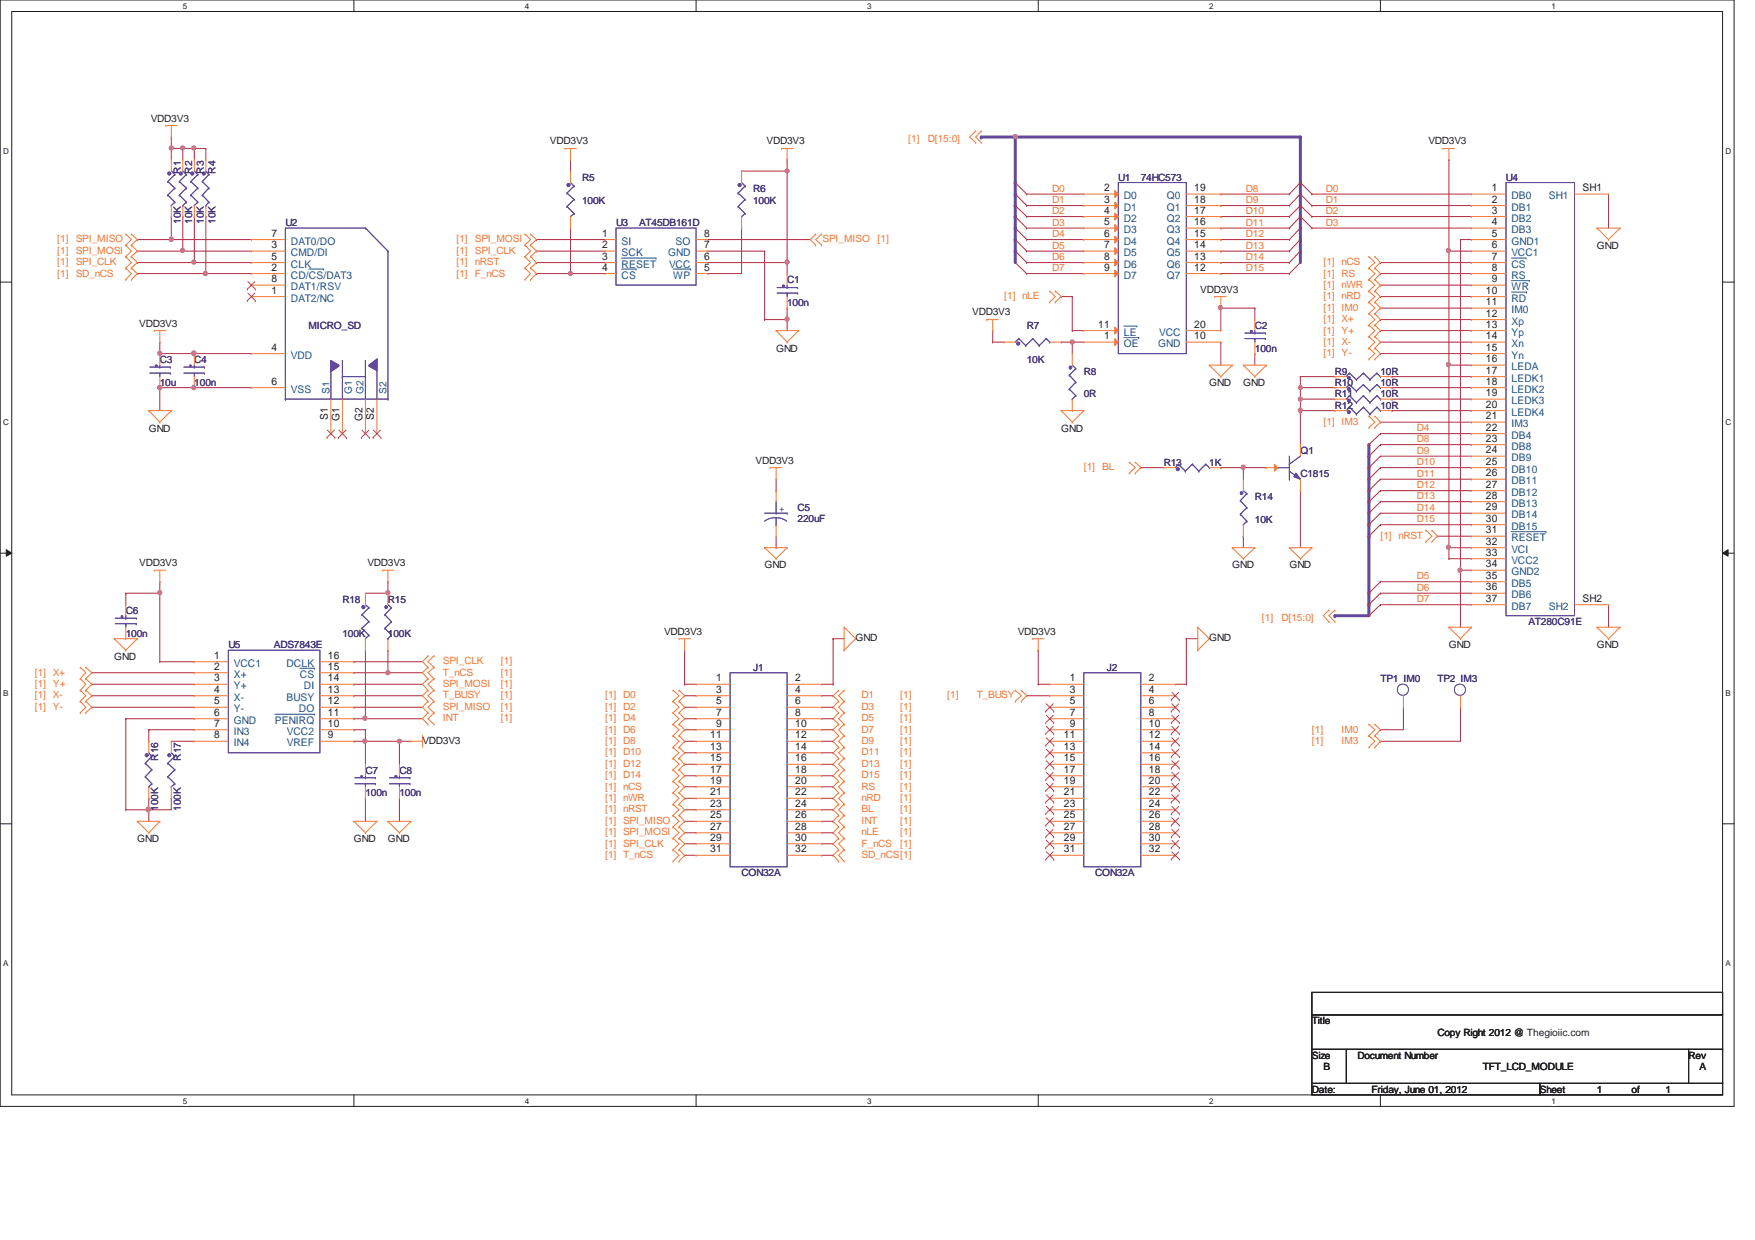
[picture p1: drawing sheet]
<svg xmlns="http://www.w3.org/2000/svg" width="297mm" height="210mm" viewBox="0 0 297 210" stroke-linecap="round" stroke-linejoin="round" font-family="sans-serif">
<defs><g id="words">
<g font-size="1.8" fill="#221f20">
<text x="186.9" y="32.3">2</text>
<text x="186.9" y="34.3">3</text>
<text x="202.1" y="32.3">19</text>
<text x="202.1" y="34.3">18</text>
<text x="252.5" y="32.3">1</text>
<text x="252.5" y="34.3">2</text>
<text x="267.8" y="32.3">SH1</text>
<text x="45.9" y="42">3</text>
<text x="45.9" y="40">7</text>
<text x="101.9" y="40">1</text>
<text x="101.9" y="42">2</text>
<text x="119.2" y="42">7</text>
<text x="119.2" y="40">8</text>
<text x="186.9" y="36.2">4</text>
<text x="186.9" y="38.1">5</text>
<text x="186.9" y="40">6</text>
<text x="186.9" y="42">7</text>
<text x="202.1" y="36.2">17</text>
<text x="202.1" y="38.1">16</text>
<text x="202.1" y="40">15</text>
<text x="202.1" y="42">14</text>
<text x="252.5" y="36.2">3</text>
<text x="252.5" y="38.1">4</text>
<text x="252.5" y="40">5</text>
<text x="252.5" y="42">6</text>
<text x="45.9" y="45.8">2</text>
<text x="45.9" y="43.9">5</text>
<text x="45.9" y="47.8">8</text>
<text x="101.9" y="43.9">3</text>
<text x="101.9" y="45.8">4</text>
<text x="119.2" y="45.8">5</text>
<text x="119.2" y="43.9">6</text>
<text x="186.9" y="43.9">8</text>
<text x="186.9" y="45.8">9</text>
<text x="202.1" y="43.9">13</text>
<text x="202.1" y="45.8">12</text>
<text x="252.5" y="43.9">7</text>
<text x="252.5" y="45.8">8</text>
<text x="252.5" y="47.8">9</text>
<text x="45.9" y="49.7">1</text>
<text x="251.5" y="49.7">10</text>
<text x="251.5" y="51.6">11</text>
<text x="251.5" y="53.6">12</text>
<text x="45.9" y="59.4">4</text>
<text x="185.9" y="55.5">11</text>
<text x="186.9" y="57.4">1</text>
<text x="202.1" y="57.4">10</text>
<text x="202.1" y="55.5">20</text>
<text x="251.5" y="55.5">13</text>
<text x="251.5" y="57.4">14</text>
<text x="251.5" y="59.4">15</text>
<text x="45.9" y="65.1">6</text>
<text x="251.5" y="61.3">16</text>
<text x="251.5" y="63.2">17</text>
<text x="251.5" y="65.1">18</text>
<text x="55.5" y="71" transform="rotate(-90 55.5 71)">S1</text>
<text x="57.4" y="71.2" transform="rotate(-90 57.4 71.2)">G1</text>
<text x="61.3" y="71.2" transform="rotate(-90 61.3 71.2)">G2</text>
<text x="63.3" y="71" transform="rotate(-90 63.3 71)">S2</text>
<text x="251.5" y="67.1">19</text>
<text x="251.5" y="69">20</text>
<text x="251.5" y="71">21</text>
<text x="251.5" y="72.9">22</text>
<text x="251.5" y="74.8">23</text>
<text x="251.5" y="76.7">24</text>
<text x="251.5" y="78.7">25</text>
<text x="251.5" y="80.6">26</text>
<text x="251.5" y="82.6">27</text>
<text x="251.5" y="84.4">28</text>
<text x="251.5" y="86.4">29</text>
<text x="251.5" y="88.3">30</text>
<text x="251.5" y="90.3">31</text>
<text x="251.5" y="92.2">32</text>
<text x="251.5" y="94.1">33</text>
<text x="251.5" y="96">34</text>
<text x="251.5" y="98">35</text>
<text x="251.5" y="99.9">36</text>
<text x="251.5" y="101.9">37</text>
<text x="267.8" y="101.9">SH2</text>
<text x="36.3" y="111.5">1</text>
<text x="36.3" y="113.4">2</text>
<text x="55.5" y="111.5">16</text>
<text x="55.5" y="113.4">15</text>
<text x="36.3" y="115.3">3</text>
<text x="36.3" y="117.3">4</text>
<text x="36.3" y="119.2">5</text>
<text x="55.5" y="115.3">14</text>
<text x="55.5" y="117.3">13</text>
<text x="55.5" y="119.2">12</text>
<text x="121.2" y="115.3">1</text>
<text x="121.2" y="117.3">3</text>
<text x="121.2" y="119.2">5</text>
<text x="134.6" y="115.3">2</text>
<text x="134.6" y="117.3">4</text>
<text x="134.6" y="119.2">6</text>
<text x="181.1" y="115.3">1</text>
<text x="181.1" y="117.3">3</text>
<text x="181.1" y="119.2">5</text>
<text x="194.4" y="115.3">2</text>
<text x="194.4" y="117.3">4</text>
<text x="194.4" y="119.2">6</text>
<text x="36.3" y="121.2">6</text>
<text x="36.3" y="123">7</text>
<text x="36.3" y="125">8</text>
<text x="55.5" y="121.2">11</text>
<text x="55.5" y="123">10</text>
<text x="55.5" y="125">9</text>
<text x="120.2" y="125">11</text>
<text x="121.2" y="121.2">7</text>
<text x="121.2" y="123">9</text>
<text x="134.6" y="121.2">8</text>
<text x="134.6" y="123">10</text>
<text x="134.6" y="125">12</text>
<text x="180" y="125">11</text>
<text x="181.1" y="121.2">7</text>
<text x="181.1" y="123">9</text>
<text x="194.4" y="121.2">8</text>
<text x="194.4" y="123">10</text>
<text x="194.4" y="125">12</text>
<text x="120.2" y="126.9">13</text>
<text x="120.2" y="128.9">15</text>
<text x="120.2" y="130.8">17</text>
<text x="134.6" y="126.9">14</text>
<text x="134.6" y="128.9">16</text>
<text x="134.6" y="130.8">18</text>
<text x="180" y="126.9">13</text>
<text x="180" y="128.9">15</text>
<text x="180" y="130.8">17</text>
<text x="194.4" y="126.9">14</text>
<text x="194.4" y="128.9">16</text>
<text x="194.4" y="130.8">18</text>
<text x="120.2" y="132.7">19</text>
<text x="120.2" y="134.6">21</text>
<text x="120.2" y="136.6">23</text>
<text x="134.6" y="132.7">20</text>
<text x="134.6" y="134.6">22</text>
<text x="134.6" y="136.6">24</text>
<text x="180" y="132.7">19</text>
<text x="180" y="134.6">21</text>
<text x="180" y="136.6">23</text>
<text x="194.4" y="132.7">20</text>
<text x="194.4" y="134.6">22</text>
<text x="194.4" y="136.6">24</text>
<text x="120.2" y="138.5">25</text>
<text x="120.2" y="140.5">27</text>
<text x="120.2" y="142.3">29</text>
<text x="134.6" y="138.5">26</text>
<text x="134.6" y="140.5">28</text>
<text x="134.6" y="142.3">30</text>
<text x="180" y="138.5">25</text>
<text x="180" y="140.5">27</text>
<text x="180" y="142.3">29</text>
<text x="194.4" y="138.5">26</text>
<text x="194.4" y="140.5">28</text>
<text x="194.4" y="142.3">30</text>
<text x="120.2" y="144.3">31</text>
<text x="134.6" y="144.3">32</text>
<text x="180" y="144.3">31</text>
<text x="194.4" y="144.3">32</text>
</g>
<g font-size="1.8" fill="#19508a">
<text x="190.2" y="33.7">D0</text>
<text x="190.2" y="35.6">D1</text>
<text x="197.5" y="33.7">Q0</text>
<text x="197.5" y="35.6">Q1</text>
<text x="255.8" y="33.7">DB0</text>
<text x="255.8" y="35.6">DB1</text>
<text x="262.2" y="33.7">SH1</text>
<text x="49.2" y="41.4">DAT0/DO</text>
<text x="105.2" y="41.4">SI</text>
<text x="114.3" y="41.4">SO</text>
<text x="190.2" y="37.5">D2</text>
<text x="190.2" y="39.5">D3</text>
<text x="190.2" y="41.4">D4</text>
<text x="197.5" y="37.5">Q2</text>
<text x="197.5" y="39.5">Q3</text>
<text x="197.5" y="41.4">Q4</text>
<text x="255.8" y="37.5">DB2</text>
<text x="255.8" y="39.5">DB3</text>
<text x="255.8" y="41.4">GND1</text>
<text x="49.2" y="47.2">CD/CS/DAT3</text>
<text x="49.2" y="43.3">CMD/DI</text>
<text x="49.2" y="45.3">CLK</text>
<text x="105.2" y="43.3">SCK</text>
<text x="105.2" y="45.3">RESET</text>
<text x="105.2" y="47.2">CS</text>
<text x="113.1" y="43.3">GND</text>
<text x="113.2" y="45.3">VCC</text>
<text x="113.9" y="47.2">WP</text>
<text x="190.2" y="43.3">D5</text>
<text x="190.2" y="45.3">D6</text>
<text x="190.2" y="47.2">D7</text>
<text x="197.5" y="43.3">Q5</text>
<text x="197.5" y="45.3">Q6</text>
<text x="197.5" y="47.2">Q7</text>
<text x="255.8" y="43.3">VCC1</text>
<text x="255.8" y="45.3">CS</text>
<text x="255.8" y="47.2">RS</text>
<text x="49.2" y="51.1">DAT2/NC</text>
<text x="49.2" y="49.1">DAT1/RSV</text>
<text x="255.8" y="49.1">WR</text>
<text x="255.8" y="51.1">RD</text>
<text x="255.8" y="53">IM0</text>
<text x="190.2" y="58.8">OE</text>
<text x="190.2" y="56.8">LE</text>
<text x="196" y="58.8">GND</text>
<text x="196.2" y="56.8">VCC</text>
<text x="255.8" y="54.9">Xp</text>
<text x="255.8" y="56.8">Yp</text>
<text x="255.8" y="58.8">Xn</text>
<text x="49.2" y="60.7">VDD</text>
<text x="255.8" y="60.7">Yn</text>
<text x="255.8" y="62.7">LEDA</text>
<text x="255.8" y="64.6">LEDK1</text>
<text x="49.2" y="66.5">VSS</text>
<text x="255.8" y="66.5">LEDK2</text>
<text x="255.8" y="68.4">LEDK3</text>
<text x="255.8" y="70.4">LEDK4</text>
<text x="255.8" y="72.3">IM3</text>
<text x="255.8" y="74.3">DB4</text>
<text x="255.8" y="76.1">DB8</text>
<text x="255.8" y="78.1">DB9</text>
<text x="255.8" y="80">DB10</text>
<text x="255.8" y="82">DB11</text>
<text x="255.8" y="83.9">DB12</text>
<text x="255.8" y="85.8">DB13</text>
<text x="255.8" y="87.7">DB14</text>
<text x="255.8" y="89.7">DB15</text>
<text x="255.8" y="91.6">RESET</text>
<text x="255.8" y="93.6">VCI</text>
<text x="255.8" y="95.4">VCC2</text>
<text x="255.8" y="97.4">GND2</text>
<text x="255.8" y="99.3">DB5</text>
<text x="255.8" y="101.3">DB6</text>
<text x="255.8" y="103.2">DB7</text>
<text x="262.2" y="103.2">SH2</text>
<text x="39.6" y="112.9">VCC1</text>
<text x="48.5" y="112.9">DCLK</text>
<text x="39.6" y="114.7">X+</text>
<text x="39.6" y="116.7">Y+</text>
<text x="39.6" y="118.6">X-</text>
<text x="48.5" y="118.6">BUSY</text>
<text x="50.8" y="114.7">CS</text>
<text x="51.4" y="116.7">DI</text>
<text x="39.6" y="120.6">Y-</text>
<text x="39.6" y="122.5">GND</text>
<text x="39.6" y="124.4">IN3</text>
<text x="46.5" y="122.5">PENIRQ</text>
<text x="48.6" y="124.4">VCC2</text>
<text x="50.6" y="120.6">DO</text>
<text x="39.6" y="126.3">IN4</text>
<text x="48.6" y="126.3">VREF</text>
</g>
<g font-size="1.7" fill="#221f20">
<text x="25.5" y="20.6">VDD3V3</text>
<text x="93.1" y="24.4">VDD3V3</text>
<text x="129.7" y="24.4">VDD3V3</text>
<text x="241.8" y="24.4">VDD3V3</text>
<text x="270.3" y="42.2">GND</text>
<text x="164.5" y="53.3">VDD3V3</text>
<text x="203.2" y="49.5">VDD3V3</text>
<text x="23.6" y="55.3">VDD3V3</text>
<text x="131.4" y="59.5">GND</text>
<text x="204.7" y="65.4">GND</text>
<text x="210.4" y="65.4">GND</text>
<text x="25.2" y="73.1">GND</text>
<text x="179.6" y="73.1">GND</text>
<text x="127.9" y="78.5">VDD3V3</text>
<text x="23.6" y="95.8">VDD3V3</text>
<text x="62.2" y="95.8">VDD3V3</text>
<text x="129.4" y="96.2">GND</text>
<text x="208.6" y="96.2">GND</text>
<text x="218.2" y="96.2">GND</text>
<text x="112.4" y="107.4">VDD3V3</text>
<text x="172.3" y="107.4">VDD3V3</text>
<text x="19.3" y="111.7">GND</text>
<text x="144.8" y="108.5">GND</text>
<text x="204.7" y="108.5">GND</text>
<text x="245.2" y="109.7">GND</text>
<text x="270.3" y="109.7">GND</text>
<text x="71.5" y="126">VDD3V3</text>
<text x="23.2" y="142.6">GND</text>
<text x="59.9" y="142.6">GND</text>
<text x="65.7" y="142.6">GND</text>
<text x="222" y="173.4">Title</text>
<text x="222" y="179.2">Size</text>
<text x="229.7" y="179.2">Document Number</text>
<text x="243.3" y="175.3">Copy Right 2012 @ Thegioiic.com</text>
<text x="243.3" y="175.3">Copy Right 2012 @</text>
<text x="285.8" y="179.2">Rev</text>
<text x="222" y="185">Date:</text>
<text x="224" y="181.2">B</text>
<text x="232.1" y="185">Friday, June 01, 2012</text>
<text x="251" y="181.2">TFT_LCD_MODULE</text>
<text x="260.6" y="185">Sheet</text>
<text x="270.3" y="185">1</text>
<text x="276.1" y="185">of</text>
<text x="281.9" y="185">1</text>
<text x="287.7" y="181.2">A</text>
</g>
<g font-size="1.7" fill="#42337d">
<text x="30.6" y="29.4" transform="rotate(-90 30.6 29.4)">R1</text>
<text x="32.6" y="29.4" transform="rotate(-90 32.6 29.4)">R2</text>
<text x="34.5" y="29.4" transform="rotate(-90 34.5 29.4)">R3</text>
<text x="36.4" y="29.4" transform="rotate(-90 36.4 29.4)">R4</text>
<text x="98.5" y="30.6">R5</text>
<text x="98.5" y="34.5">100K</text>
<text x="127.5" y="32.5">R6</text>
<text x="127.5" y="34.5">100K</text>
<text x="189.3" y="30.6">U1</text>
<text x="193.1" y="30.6">74HC573</text>
<text x="254.9" y="30.6">U4</text>
<text x="30.6" y="37.8" transform="rotate(-90 30.6 37.8)">10K</text>
<text x="32.6" y="37.8" transform="rotate(-90 32.6 37.8)">10K</text>
<text x="34.5" y="37.8" transform="rotate(-90 34.5 37.8)">10K</text>
<text x="36.4" y="37.8" transform="rotate(-90 36.4 37.8)">10K</text>
<text x="48.3" y="38.3">U2</text>
<text x="104.3" y="38.3">U3</text>
<text x="108.2" y="38.3">AT45DB161D</text>
<text x="133.2" y="47.9">C1</text>
<text x="133.2" y="51.8">100n</text>
<text x="52.2" y="55.7">MICRO_SD</text>
<text x="173.8" y="55.7">R7</text>
<text x="212.4" y="55.7">C2</text>
<text x="212.4" y="59.5">100n</text>
<text x="27" y="61.5">C3</text>
<text x="27" y="65.4">10u</text>
<text x="32.9" y="61.5">C4</text>
<text x="32.9" y="65.4">100n</text>
<text x="173.8" y="61.5">10K</text>
<text x="183.4" y="63.4">R8</text>
<text x="225.9" y="63.4">R9</text>
<text x="225.9" y="65.4">R10</text>
<text x="233.6" y="63.4">10R</text>
<text x="233.6" y="65.4">10R</text>
<text x="183.4" y="67.2">0R</text>
<text x="225.9" y="67.2">R11</text>
<text x="225.9" y="69.2">R12</text>
<text x="233.6" y="67.2">10R</text>
<text x="233.6" y="69.2">10R</text>
<text x="220.1" y="76.9">Q1</text>
<text x="197" y="78.8">R13</text>
<text x="204.7" y="78.8">1K</text>
<text x="220.1" y="80.8">C1815</text>
<text x="135" y="86.5">C5</text>
<text x="135" y="88.3">220uF</text>
<text x="212.4" y="84.7">R14</text>
<text x="212.4" y="88.5">10K</text>
<text x="21.3" y="104">C6</text>
<text x="21.3" y="107.8">100n</text>
<text x="58" y="102">R18</text>
<text x="58" y="107.8">100K</text>
<text x="65.7" y="102">R15</text>
<text x="65.7" y="107.8">100K</text>
<text x="258.7" y="105.8">AT280C91E</text>
<text x="38.6" y="109.7">U5</text>
<text x="46.4" y="109.7">ADS7843E</text>
<text x="127.5" y="113.6">J1</text>
<text x="187.3" y="113.6">J2</text>
<text x="233.6" y="115.5">TP1 IM0</text>
<text x="243.3" y="115.5">TP2 IM3</text>
<text x="26.8" y="128.8" transform="rotate(-90 26.8 128.8)">R16</text>
<text x="30.6" y="128.8" transform="rotate(-90 30.6 128.8)">R17</text>
<text x="61.8" y="131">C7</text>
<text x="67.6" y="131">C8</text>
<text x="26.8" y="137.2" transform="rotate(-90 26.8 137.2)">100K</text>
<text x="30.6" y="137.2" transform="rotate(-90 30.6 137.2)">100K</text>
<text x="61.8" y="134.8">100n</text>
<text x="67.6" y="134.8">100n</text>
<text x="125.5" y="148.3">CON32A</text>
<text x="185.4" y="148.3">CON32A</text>
</g>
<g font-size="1.7" fill="#f27633">
<text x="153.7" y="24">[1]</text>
<text x="157" y="24">D[15:0]</text>
<text x="178.1" y="32.4">D0</text>
<text x="178.1" y="34.4">D1</text>
<text x="210.9" y="32.4">D8</text>
<text x="210.9" y="34.4">D9</text>
<text x="224.4" y="32.4">D0</text>
<text x="224.4" y="34.4">D1</text>
<text x="9.7" y="41">[1]</text>
<text x="12.8" y="41">SPI_MISO</text>
<text x="77.3" y="41">[1]</text>
<text x="80.4" y="41">SPI_MOSI</text>
<text x="139.2" y="41">SPI_MISO</text>
<text x="148.5" y="41">[1]</text>
<text x="178.1" y="36.2">D2</text>
<text x="178.1" y="38.2">D3</text>
<text x="178.1" y="40.1">D4</text>
<text x="210.9" y="36.2">D10</text>
<text x="210.9" y="38.2">D11</text>
<text x="210.9" y="40.1">D12</text>
<text x="224.4" y="36.2">D2</text>
<text x="224.4" y="38.2">D3</text>
<text x="9.7" y="42.9">[1]</text>
<text x="9.7" y="44.9">[1]</text>
<text x="9.7" y="46.8">[1]</text>
<text x="12.8" y="42.9">SPI_MOSI</text>
<text x="12.8" y="44.9">SPI_CLK</text>
<text x="12.8" y="46.8">SD_nCS</text>
<text x="77.3" y="42.9">[1]</text>
<text x="77.3" y="44.9">[1]</text>
<text x="77.3" y="46.8">[1]</text>
<text x="80.4" y="42.9">SPI_CLK</text>
<text x="80.4" y="44.9">nRST</text>
<text x="80.4" y="46.8">F_nCS</text>
<text x="178.1" y="42.1">D5</text>
<text x="178.1" y="44">D6</text>
<text x="178.1" y="45.9">D7</text>
<text x="210.9" y="42.1">D13</text>
<text x="210.9" y="44">D14</text>
<text x="210.9" y="45.9">D15</text>
<text x="224" y="46.8">[1] RS</text>
<text x="224" y="44.9">[1] nCS</text>
<text x="170" y="50.6">[1] nLE</text>
<text x="224" y="52.6">[1] IM0</text>
<text x="224" y="48.8">[1] nWR</text>
<text x="224" y="50.6">[1] nRD</text>
<text x="224" y="56.5">[1] Y+</text>
<text x="224" y="54.5">[1] X+</text>
<text x="224" y="58.4">[1] X-</text>
<text x="224" y="60.3">[1] Y-</text>
<text x="224" y="71.9">[1] IM3</text>
<text x="239.8" y="73">D4</text>
<text x="239.8" y="74.8">D8</text>
<text x="239.8" y="76.8">D9</text>
<text x="183.4" y="79.6">[1]</text>
<text x="186.6" y="79.6">BL</text>
<text x="239.8" y="78.7">D10</text>
<text x="239.8" y="80.7">D11</text>
<text x="239.8" y="82.6">D12</text>
<text x="239.8" y="84.5">D13</text>
<text x="239.8" y="86.4">D14</text>
<text x="239.8" y="88.4">D15</text>
<text x="233.6" y="91.2">[1] nRST</text>
<text x="239.8" y="98">D5</text>
<text x="239.8" y="100">D6</text>
<text x="239.8" y="101.9">D7</text>
<text x="213.6" y="105.1">[1]</text>
<text x="216.9" y="105.1">D[15:0]</text>
<text x="75" y="112.4">SPI_CLK</text>
<text x="84.8" y="112.4">[1]</text>
<text x="5.9" y="116.3">[1] Y+</text>
<text x="5.9" y="118.2">[1] X-</text>
<text x="5.9" y="114.4">[1] X+</text>
<text x="75" y="114.4">T_nCS</text>
<text x="75" y="116.3">SPI_MOSI</text>
<text x="75" y="118.2">T_BUSY</text>
<text x="84.8" y="114.4">[1]</text>
<text x="84.8" y="116.3">[1]</text>
<text x="84.8" y="118.2">[1]</text>
<text x="102.4" y="118.2">[1] D0</text>
<text x="145.8" y="118.2">D1</text>
<text x="152.4" y="118.2">[1]</text>
<text x="160.3" y="118.2">[1]</text>
<text x="165.3" y="118.2">T_BUSY</text>
<text x="5.9" y="120.1">[1] Y-</text>
<text x="75" y="120.1">SPI_MISO</text>
<text x="75" y="122.1">INT</text>
<text x="84.8" y="122.1">[1]</text>
<text x="84.8" y="120.1">[1]</text>
<text x="102.4" y="120.1">[1] D2</text>
<text x="102.4" y="122.1">[1] D4</text>
<text x="102.4" y="124">[1] D6</text>
<text x="102.4" y="126">[1] D8</text>
<text x="145.8" y="120.1">D3</text>
<text x="145.8" y="122.1">D5</text>
<text x="145.8" y="124">D7</text>
<text x="145.8" y="126">D9</text>
<text x="152.4" y="120.1">[1]</text>
<text x="152.4" y="122.1">[1]</text>
<text x="152.4" y="124">[1]</text>
<text x="152.4" y="126">[1]</text>
<text x="222" y="124">[1]</text>
<text x="222" y="126">[1]</text>
<text x="227" y="124">IM0</text>
<text x="227" y="126">IM3</text>
<text x="102.4" y="127.8">[1] D10</text>
<text x="102.4" y="129.8">[1] D12</text>
<text x="102.4" y="131.7">[1] D14</text>
<text x="145.8" y="127.8">D11</text>
<text x="145.8" y="129.8">D13</text>
<text x="145.8" y="131.7">D15</text>
<text x="152.4" y="127.8">[1]</text>
<text x="152.4" y="129.8">[1]</text>
<text x="152.4" y="131.7">[1]</text>
<text x="102.4" y="137.5">[1] nRST</text>
<text x="102.4" y="133.7">[1] nCS</text>
<text x="102.4" y="135.6">[1] nWR</text>
<text x="145.8" y="133.7">RS</text>
<text x="145.8" y="135.6">nRD</text>
<text x="145.8" y="137.5">BL</text>
<text x="152.4" y="133.7">[1]</text>
<text x="152.4" y="137.5">[1]</text>
<text x="152.4" y="135.6">[1]</text>
<text x="102.4" y="139.4">[1] SPI_MISO</text>
<text x="102.4" y="141.4">[1] SPI_MOSI</text>
<text x="102.4" y="143.3">[1] SPI_CLK</text>
<text x="145.8" y="139.4">INT</text>
<text x="145.8" y="141.4">nLE</text>
<text x="145.8" y="143.3">F_nCS</text>
<text x="152.4" y="139.4">[1]</text>
<text x="152.4" y="141.4">[1]</text>
<text x="152.4" y="143.3">[1]</text>
<text x="102.4" y="145.3">[1] T_nCS</text>
<text x="145.8" y="145.3">SD_nCS[1]</text>
</g>
<g font-size="1.7" fill="#19508a">
<text x="55.7" y="66.6" transform="rotate(-90 55.7 66.6)">S1</text>
<text x="59.6" y="66.6" transform="rotate(-90 59.6 66.6)">G1</text>
<text x="61.5" y="66.6" transform="rotate(-90 61.5 66.6)">G2</text>
<text x="65.4" y="66.6" transform="rotate(-90 65.4 66.6)">S2</text>
</g>
<text font-size="1.7" fill="#63489d" x="131.9" y="86.6">+</text>
<g font-size="1.4" fill="#221f20">
<text x="30.9" y="1.5">5</text>
<text x="88.9" y="1.5">4</text>
<text x="146.8" y="1.5">3</text>
<text x="204.7" y="1.5">2</text>
<text x="262.6" y="1.5">1</text>
<text x=".5" y="26.1">D</text>
<text x="292.1" y="26.1">D</text>
<text x=".5" y="71.9">C</text>
<text x="292.1" y="71.9">C</text>
<text x=".5" y="117.8">B</text>
<text x="292.1" y="117.8">B</text>
<text x=".5" y="163.6">A</text>
<text x="292.1" y="163.6">A</text>
<text x="30.9" y="186.9">5</text>
<text x="88.9" y="186.9">4</text>
<text x="146.8" y="186.9">3</text>
<text x="204.7" y="186.9">2</text>
<text x="262.6" y="186.9">1</text>
</g>
</g></defs>
<path d="M0 0h293.5v187.3h-293.5zM2 1.9h289.6v183.4h-289.6z" fill="none" stroke="#221f20" stroke-width=".17"/>
<g fill="#fff">
<path d="M30.9 .3h.8v1.5h-.8z"/>
<path d="M30.9 185.6h.8v1.5h-.8z"/>
</g>
<path d="M59.9 0v1.9M59.9 185.3v2" fill="none" stroke="#221f20" stroke-width=".17"/>
<g fill="#fff">
<path d="M88.9 .3h.7v1.5h-.7z"/>
<path d="M88.9 185.6h.7v1.5h-.7z"/>
</g>
<path d="M117.8 0v1.9M117.8 185.3v2" fill="none" stroke="#221f20" stroke-width=".17"/>
<g fill="#fff">
<path d="M146.8 .3h.7v1.5h-.7z"/>
<path d="M146.8 185.6h.7v1.5h-.7z"/>
</g>
<path d="M175.7 0v1.9M175.7 185.3v2" fill="none" stroke="#221f20" stroke-width=".17"/>
<g fill="#fff">
<path d="M204.7 .3h.7v1.5h-.7z"/>
<path d="M204.7 185.6h.7v1.5h-.7z"/>
</g>
<path d="M233.6 0v1.9M233.6 185.3v2" fill="none" stroke="#221f20" stroke-width=".17"/>
<g fill="#fff">
<path d="M262.6 .3h.8v1.5h-.8z"/>
<path d="M262.6 185.6h.8v1.5h-.8z"/>
<path d="M.5 24.8h1.1v1.5h-1.1z"/>
<path d="M292.1 24.8h1v1.5h-1z"/>
<path d="M.5 70.6h1.1v1.5h-1.1z"/>
<path d="M292.1 70.6h1v1.5h-1z"/>
</g>
<path d="M0 47.8h2M291.6 47.8h1.9" fill="none" stroke="#221f20" stroke-width=".17"/>
<g fill="#fff">
<path d="M.5 116.5h1v1.5h-1z"/>
<path d="M292.1 116.5h.9v1.5h-.9z"/>
</g>
<path d="M0 93.6h2M291.6 93.6h1.9" fill="none" stroke="#221f20" stroke-width=".17"/>
<path d="M1.1 93.1l.9 .5-.9 .6z" fill="#221f20"/>
<path d="M1.1 93.1l.9 .5-.9 .6z" fill="none" stroke="#221f20" stroke-width=".17"/>
<path d="M291.6 93.6l.9-.5v1.1z" fill="#221f20"/>
<path d="M291.6 93.6l.9-.5v1.1z" fill="none" stroke="#221f20" stroke-width=".17"/>
<g fill="#fff">
<path d="M.5 162.3h1v1.5h-1z"/>
<path d="M292.1 162.3h.9v1.5h-.9z"/>
</g>
<path d="M0 139.4h2M291.6 139.4h1.9" fill="none" stroke="#221f20" stroke-width=".17"/>
<path d="M29 23.2h.1M29 25.1h.1M29 23.2v3.8M29 25.1h1.9M30.9 25.1h.1M30.9 25.1v1.9" fill="none" stroke="#b02a42" stroke-width=".17"/>
<circle cx="29" cy="25.1" r=".35" fill="#cd6eab"/>
<circle cx="29" cy="25.1" r=".35" fill="none" stroke="#cd6eab" stroke-width=".17"/>
<path d="M30.9 25.1h.1M30.9 25.1h2M32.9 25.1h.1M32.9 25.1v1.9" fill="none" stroke="#b02a42" stroke-width=".17"/>
<circle cx="30.9" cy="25.1" r=".37" fill="#cd6eab"/>
<circle cx="30.9" cy="25.1" r=".37" fill="none" stroke="#cd6eab" stroke-width=".17"/>
<path d="M32.9 25.1h.1M32.9 25.1h1.9M34.8 25.1h.1M34.8 25.1v1.9" fill="none" stroke="#b02a42" stroke-width=".17"/>
<circle cx="32.8" cy="25.1" r=".35" fill="#cd6eab"/>
<circle cx="32.8" cy="25.1" r=".35" fill="none" stroke="#cd6eab" stroke-width=".17"/>
<path d="M27 57.9h.1M27 57.9v2M32.9 65.6h.1M32.9 65.6h9.6" fill="none" stroke="#b02a42" stroke-width=".17"/>
<circle cx="32.8" cy="65.6" r=".35" fill="#cd6eab"/>
<circle cx="32.8" cy="65.6" r=".35" fill="none" stroke="#cd6eab" stroke-width=".17"/>
<path d="M27 65.6h.1M27 65.6v3.9" fill="none" stroke="#b02a42" stroke-width=".17"/>
<circle cx="27" cy="65.6" r=".35" fill="#cd6eab"/>
<circle cx="27" cy="65.6" r=".35" fill="none" stroke="#cd6eab" stroke-width=".17"/>
<path d="M27 59.9h.1M27 59.9h5.9" fill="none" stroke="#b02a42" stroke-width=".17"/>
<circle cx="32.8" cy="59.8" r=".36" fill="#cd6eab"/>
<circle cx="32.8" cy="59.8" r=".36" fill="none" stroke="#cd6eab" stroke-width=".17"/>
<circle cx="27" cy="59.8" r=".36" fill="#cd6eab"/>
<circle cx="27" cy="59.8" r=".36" fill="none" stroke="#cd6eab" stroke-width=".17"/>
<path d="M27 65.6h.1M27 65.6h5.9" fill="none" stroke="#b02a42" stroke-width=".17"/>
<circle cx="27" cy="65.6" r=".35" fill="#cd6eab"/>
<circle cx="27" cy="65.6" r=".35" fill="none" stroke="#cd6eab" stroke-width=".17"/>
<path d="M32.9 59.9h.1M32.9 59.9h9.6" fill="none" stroke="#b02a42" stroke-width=".17"/>
<circle cx="32.8" cy="59.8" r=".36" fill="#cd6eab"/>
<circle cx="32.8" cy="59.8" r=".36" fill="none" stroke="#cd6eab" stroke-width=".17"/>
<path d="M30.9 42.5h.1M30.9 42.5h11.6" fill="none" stroke="#b02a42" stroke-width=".17"/>
<circle cx="30.9" cy="42.4" r=".37" fill="#cd6eab"/>
<circle cx="30.9" cy="42.4" r=".37" fill="none" stroke="#cd6eab" stroke-width=".17"/>
<path d="M34.8 46.3h.1M34.8 46.3h7.7" fill="none" stroke="#b02a42" stroke-width=".17"/>
<circle cx="34.7" cy="46.3" r=".35" fill="#cd6eab"/>
<circle cx="34.7" cy="46.3" r=".35" fill="none" stroke="#cd6eab" stroke-width=".17"/>
<path d="M29 40.6h.1M29 40.6h13.5M32.9 44.5h.1M32.9 44.5h9.6M245.2 94.6h.1M245.2 92.7h.1M245.2 94.6h3.8M245.2 92.7v1.9" fill="none" stroke="#b02a42" stroke-width=".17"/>
<circle cx="245.1" cy="92.6" r=".35" fill="#cd6eab"/>
<circle cx="245.1" cy="92.6" r=".35" fill="none" stroke="#cd6eab" stroke-width=".17"/>
<path d="M245.2 27h.1M245.2 27v15.5M245.2 42.5h.1M245.2 42.5h3.8M247.2 40.6h.1M247.2 40.6h1.8M247.2 40.6v55.9M245.2 92.7h.1M245.2 92.7h3.8" fill="none" stroke="#b02a42" stroke-width=".17"/>
<circle cx="247.1" cy="96.5" r=".35" fill="#cd6eab"/>
<circle cx="247.1" cy="96.5" r=".35" fill="none" stroke="#cd6eab" stroke-width=".17"/>
<g fill="none" stroke="#b02a42" stroke-width=".17">
<path d="M222 32.9h.1M222 34.8h.1M222 36.7h.1M222 38.6h.1M222 32.9h27M222 34.8h27M222 36.7h27M222 38.6h27M233.6 73.4h.1M233.6 75.3h.1M233.6 77.2h.1M233.6 79.2h.1"/>
<path d="M233.6 73.4h15.4M233.6 75.3h15.4M233.6 77.2h15.4M233.6 79.2h15.4M233.6 81.1h.1M233.6 83.1h.1M233.6 84.9h.1M233.6 86.9h.1M233.6 88.8h.1M233.6 98.5h.1M233.6 81.1h15.4M233.6 83.1h15.4"/>
<path d="M233.6 84.9h15.4M233.6 86.9h15.4M233.6 88.8h15.4M233.6 98.5h15.4M247.2 96.5h.1M247.2 96.5h1.8M247.2 96.5v9.7M233.6 100.4h.1M233.6 102.4h.1M233.6 100.4h15.4M233.6 102.4h15.4"/>
</g>
<path d="M220.1 23.2v7.7" fill="none" stroke="#63489d" stroke-width=".51"/>
<circle cx="220.1" cy="23.2" r=".25" fill="#63489d"/>
<path d="M220.1 30.9v2" fill="none" stroke="#63489d" stroke-width=".51"/>
<circle cx="220.1" cy="30.9" r=".25" fill="#63489d"/>
<path d="M220.1 32.9v1.9" fill="none" stroke="#63489d" stroke-width=".51"/>
<circle cx="220.1" cy="32.9" r=".25" fill="#63489d"/>
<path d="M220.1 34.8v1.9" fill="none" stroke="#63489d" stroke-width=".51"/>
<circle cx="220.1" cy="34.8" r=".25" fill="#63489d"/>
<path d="M220.1 36.7v1.9" fill="none" stroke="#63489d" stroke-width=".51"/>
<circle cx="220.1" cy="36.7" r=".25" fill="#63489d"/>
<path d="M272.2 32.9h.1M272.2 32.9v5.7M272.2 102.4h.1M272.2 102.4v3.8" fill="none" stroke="#b02a42" stroke-width=".17"/>
<path d="M171.8 23.2h48.3" fill="none" stroke="#63489d" stroke-width=".51"/>
<circle cx="171.8" cy="23.2" r=".25" fill="#63489d"/>
<circle cx="171.8" cy="23.1" r=".35" fill="#cd6eab"/>
<circle cx="171.8" cy="23.1" r=".35" fill="none" stroke="#cd6eab" stroke-width=".17"/>
<path d="M171.8 42.5v2" fill="none" stroke="#63489d" stroke-width=".51"/>
<circle cx="171.8" cy="42.5" r=".25" fill="#63489d"/>
<path d="M166.1 23.2h5.7" fill="none" stroke="#63489d" stroke-width=".51"/>
<circle cx="166.1" cy="23.2" r=".25" fill="#63489d"/>
<g fill="none" stroke="#b02a42" stroke-width=".17">
<path d="M206.6 32.9h.1M206.6 34.8h.1M206.6 36.7h.1M206.6 38.6h.1M206.6 32.9h11.6M206.6 34.8h11.6M206.6 36.7h11.6M206.6 38.6h11.6M206.6 40.6h.1M206.6 42.5h.1M206.6 44.5h.1M206.6 46.3h.1"/>
<path d="M206.6 40.6h11.6M206.6 42.5h11.6M206.6 44.5h11.6M206.6 46.3h11.6"/>
</g>
<path d="M220.1 38.6v2" fill="none" stroke="#63489d" stroke-width=".51"/>
<circle cx="220.1" cy="38.6" r=".25" fill="#63489d"/>
<path d="M220.1 40.6v1.9" fill="none" stroke="#63489d" stroke-width=".51"/>
<circle cx="220.1" cy="40.6" r=".25" fill="#63489d"/>
<path d="M220.1 42.5v2" fill="none" stroke="#63489d" stroke-width=".51"/>
<circle cx="220.1" cy="42.5" r=".25" fill="#63489d"/>
<g fill="none" stroke="#b02a42" stroke-width=".17">
<path d="M173.8 32.9h.1M173.8 34.8h.1M173.8 36.7h.1M173.8 38.6h.1M173.8 32.9h9.6M173.8 34.8h9.6M173.8 36.7h9.6M173.8 38.6h9.6M173.8 40.6h.1M173.8 42.5h.1M173.8 44.5h.1M173.8 46.3h.1"/>
<path d="M173.8 40.6h9.6M173.8 42.5h9.6M173.8 44.5h9.6M173.8 46.3h9.6"/>
</g>
<path d="M171.8 23.2v7.7" fill="none" stroke="#63489d" stroke-width=".51"/>
<circle cx="171.8" cy="23.2" r=".25" fill="#63489d"/>
<path d="M171.8 30.9v2" fill="none" stroke="#63489d" stroke-width=".51"/>
<circle cx="171.8" cy="30.9" r=".25" fill="#63489d"/>
<path d="M171.8 32.9v1.9" fill="none" stroke="#63489d" stroke-width=".51"/>
<circle cx="171.8" cy="32.9" r=".25" fill="#63489d"/>
<path d="M171.8 34.8v1.9" fill="none" stroke="#63489d" stroke-width=".51"/>
<circle cx="171.8" cy="34.8" r=".25" fill="#63489d"/>
<path d="M171.8 36.7v1.9" fill="none" stroke="#63489d" stroke-width=".51"/>
<circle cx="171.8" cy="36.7" r=".25" fill="#63489d"/>
<path d="M171.8 38.6v2" fill="none" stroke="#63489d" stroke-width=".51"/>
<circle cx="171.8" cy="38.6" r=".25" fill="#63489d"/>
<path d="M171.8 40.6v1.9" fill="none" stroke="#63489d" stroke-width=".51"/>
<circle cx="171.8" cy="40.6" r=".25" fill="#63489d"/>
<g fill="none" stroke="#b02a42" stroke-width=".17">
<path d="M179.6 50.2h.1M179.6 50.2h1.9M206.6 52.2h.1M206.6 57.9h.1M206.6 52.2v3.8M206.6 57.9v3.9M206.6 52.2h5.8M212.4 59.9h.1M212.4 59.9v1.9M233.6 44.5h.1M233.6 46.3h.1M233.6 48.3h.1"/>
<path d="M233.6 50.2h.1M233.6 44.5h15.4M233.6 46.3h15.4M233.6 48.3h15.4M233.6 50.2h15.4"/>
</g>
<circle cx="206.5" cy="52.1" r=".35" fill="#cd6eab"/>
<circle cx="206.5" cy="52.1" r=".35" fill="none" stroke="#cd6eab" stroke-width=".17"/>
<g fill="none" stroke="#b02a42" stroke-width=".17">
<path d="M168 56h.1M168 57.9h.1M168 57.9h2M168 56v1.9M181.5 50.2h.1M181.5 57.9h.1M181.5 57.9h1.9M181.5 50.2v5.8M212.4 52.2h.1M212.4 52.2v1.9M233.6 52.2h.1M233.6 54.1h.1"/>
<path d="M233.6 56h.1M233.6 57.9h.1M233.6 59.9h.1M233.6 52.2h15.4M233.6 54.1h15.4M233.6 56h15.4M233.6 57.9h15.4M233.6 59.9h15.4M233.6 71.5h.1M233.6 71.5h15.4M27 112h.1M27 100.4h.1"/>
<path d="M27 112h5.9M27 100.4v11.6"/>
</g>
<circle cx="27" cy="100.3" r=".35" fill="#cd6eab"/>
<circle cx="27" cy="100.3" r=".35" fill="none" stroke="#cd6eab" stroke-width=".17"/>
<g fill="none" stroke="#b02a42" stroke-width=".17">
<path d="M27 98.5h.1M27 98.5v1.9h-5.7M65.7 98.5h.1M65.7 98.5v1.9M21.3 100.4h.1M21.3 100.4v2M59.9 112h.1M59.9 115.8h.1M59.9 117.8h.1M59.9 119.7h.1M59.9 112h11.6M59.9 115.8h11.6"/>
<path d="M59.9 117.8h11.6M59.9 119.7h11.6M65.7 110.1h.1M65.7 110.1v3.8M59.9 123.5h.1M59.9 123.5h1.9M61.8 121.7h.1M61.8 125.5h.1M61.8 121.7h9.7M61.8 125.5v3.9M61.8 125.5h5.8"/>
</g>
<circle cx="61.7" cy="125.5" r=".35" fill="#cd6eab"/>
<circle cx="61.7" cy="125.5" r=".35" fill="none" stroke="#cd6eab" stroke-width=".17"/>
<path d="M67.6 125.5h.1M67.6 125.5h2M67.6 125.5v3.9" fill="none" stroke="#b02a42" stroke-width=".17"/>
<circle cx="67.6" cy="125.5" r=".35" fill="#cd6eab"/>
<circle cx="67.6" cy="125.5" r=".35" fill="none" stroke="#cd6eab" stroke-width=".17"/>
<g fill="none" stroke="#b02a42" stroke-width=".17">
<path d="M15.5 113.9h.1M15.5 115.8h.1M15.5 117.8h.1M15.5 119.7h.1M15.5 113.9h17.4M15.5 115.8h17.4M15.5 117.8h17.4M15.5 119.7h17.4M25.2 137.1h.1M25.2 137.1v1.9M61.8 135.1h.1M61.8 135.1v3.9"/>
<path d="M67.6 135.1h.1M67.6 135.1v3.9"/>
</g>
<circle cx="25.1" cy="137" r=".36" fill="#cd6eab"/>
<circle cx="25.1" cy="137" r=".36" fill="none" stroke="#cd6eab" stroke-width=".17"/>
<path d="M21.3 121.7h.1M21.3 121.7h11.6M25.2 123.5h.1M25.2 137.1h.1M25.2 123.5v2M25.2 123.5h7.7M29 125.5h.1M29 135.1h.1M29 125.5h3.9M29 135.1v2h-3.8" fill="none" stroke="#b02a42" stroke-width=".17"/>
<circle cx="25.1" cy="137" r=".36" fill="#cd6eab"/>
<circle cx="25.1" cy="137" r=".36" fill="none" stroke="#cd6eab" stroke-width=".17"/>
<path d="M243.3 90.8h.1M243.3 90.8h5.7M21.3 121.7h.1M21.3 137.1h.1M21.3 121.7v15.4M25.2 135.1h.1M25.2 135.1v2h-3.9" fill="none" stroke="#b02a42" stroke-width=".17"/>
<path d="M231.7 75.3v1.9" fill="none" stroke="#63489d" stroke-width=".51"/>
<circle cx="231.7" cy="75.3" r=".25" fill="#63489d"/>
<path d="M225.9 104.2h5.8" fill="none" stroke="#63489d" stroke-width=".51"/>
<circle cx="225.9" cy="104.2" r=".25" fill="#63489d"/>
<path d="M231.7 77.2v2" fill="none" stroke="#63489d" stroke-width=".51"/>
<circle cx="231.7" cy="77.2" r=".25" fill="#63489d"/>
<path d="M231.7 79.2v1.9" fill="none" stroke="#63489d" stroke-width=".51"/>
<circle cx="231.7" cy="79.2" r=".25" fill="#63489d"/>
<path d="M231.7 81.1v2" fill="none" stroke="#63489d" stroke-width=".51"/>
<circle cx="231.7" cy="81.1" r=".25" fill="#63489d"/>
<path d="M231.7 83.1v1.8" fill="none" stroke="#63489d" stroke-width=".51"/>
<circle cx="231.7" cy="83.1" r=".25" fill="#63489d"/>
<path d="M231.7 84.9v2" fill="none" stroke="#63489d" stroke-width=".51"/>
<circle cx="231.7" cy="84.9" r=".25" fill="#63489d"/>
<path d="M231.7 86.9v1.9" fill="none" stroke="#63489d" stroke-width=".51"/>
<circle cx="231.7" cy="86.9" r=".25" fill="#63489d"/>
<path d="M231.7 88.8v2" fill="none" stroke="#63489d" stroke-width=".51"/>
<circle cx="231.7" cy="88.8" r=".25" fill="#63489d"/>
<path d="M231.7 90.8v9.6" fill="none" stroke="#63489d" stroke-width=".51"/>
<circle cx="231.7" cy="90.8" r=".25" fill="#63489d"/>
<path d="M231.7 100.4v2" fill="none" stroke="#63489d" stroke-width=".51"/>
<circle cx="231.7" cy="100.4" r=".25" fill="#63489d"/>
<path d="M231.7 102.4v1.8" fill="none" stroke="#63489d" stroke-width=".51"/>
<circle cx="231.7" cy="102.4" r=".25" fill="#63489d"/>
<path d="M245.2 61.8h.1M245.2 61.8v30.9" fill="none" stroke="#b02a42" stroke-width=".17"/>
<circle cx="245.1" cy="61.7" r=".35" fill="#cd6eab"/>
<circle cx="245.1" cy="61.7" r=".35" fill="none" stroke="#cd6eab" stroke-width=".17"/>
<path d="M245.2 42.5h.1M245.2 42.5v19.3M245.2 61.8h.1M245.2 61.8h3.8" fill="none" stroke="#b02a42" stroke-width=".17"/>
<circle cx="245.1" cy="42.4" r=".35" fill="#cd6eab"/>
<circle cx="245.1" cy="42.4" r=".35" fill="none" stroke="#cd6eab" stroke-width=".17"/>
<g fill="none" stroke="#b02a42" stroke-width=".17">
<path d="M220.1 69.5h.1M220.1 63.8h.1M220.1 65.6h.1M220.1 67.6h.1M220.1 63.8h5.8M220.1 65.6h5.8M220.1 67.6h5.8M220.1 63.8v3.8M220.1 69.5v5.8M235.6 63.8h.1M235.6 65.6h.1M235.6 67.6h.1"/>
<path d="M235.6 69.5h.1M235.6 63.8h13.4M235.6 65.6h13.4M235.6 67.6h13.4M235.6 69.5h13.4"/>
</g>
<circle cx="220.1" cy="65.6" r=".35" fill="#cd6eab"/>
<circle cx="220.1" cy="65.6" r=".35" fill="none" stroke="#cd6eab" stroke-width=".17"/>
<path d="M220.1 69.5h.1M220.1 69.5h5.8" fill="none" stroke="#b02a42" stroke-width=".17"/>
<circle cx="220.1" cy="69.5" r=".36" fill="#cd6eab"/>
<circle cx="220.1" cy="69.5" r=".36" fill="none" stroke="#cd6eab" stroke-width=".17"/>
<path d="M220.1 67.6h.1M220.1 67.6v1.9" fill="none" stroke="#b02a42" stroke-width=".17"/>
<circle cx="220.1" cy="67.6" r=".35" fill="#cd6eab"/>
<circle cx="220.1" cy="67.6" r=".35" fill="none" stroke="#cd6eab" stroke-width=".17"/>
<path d="M210.4 79.2h.1M210.4 79.2h3.9M210.4 90.8h.1M210.4 90.8v1.9M220.1 83.1h.1M220.1 83.1v9.6" fill="none" stroke="#b02a42" stroke-width=".17"/>
<circle cx="210.4" cy="79.1" r=".36" fill="#cd6eab"/>
<circle cx="210.4" cy="79.1" r=".36" fill="none" stroke="#cd6eab" stroke-width=".17"/>
<path d="M193.1 79.2h.1M193.1 79.2h3.9M206.6 79.2h.1M206.6 79.2h3.8M210.4 79.2h.1M210.4 79.2v1.9M59.9 113.9h.1M59.9 113.9h5.8M59.9 125.5h.1M61.8 123.5h.1M61.8 123.5v2h-1.9" fill="none" stroke="#b02a42" stroke-width=".17"/>
<circle cx="65.6" cy="113.9" r=".35" fill="#cd6eab"/>
<circle cx="65.6" cy="113.9" r=".35" fill="none" stroke="#cd6eab" stroke-width=".17"/>
<path d="M119.8 44.5h.1M119.8 44.5h13.4M133.2 44.5h.1M133.2 44.5v1.8" fill="none" stroke="#b02a42" stroke-width=".17"/>
<circle cx="133.2" cy="44.4" r=".35" fill="#cd6eab"/>
<circle cx="133.2" cy="44.4" r=".35" fill="none" stroke="#cd6eab" stroke-width=".17"/>
<path d="M133.2 54.1h.1M133.2 54.1v1.9" fill="none" stroke="#b02a42" stroke-width=".17"/>
<circle cx="133.2" cy="54" r=".35" fill="#cd6eab"/>
<circle cx="133.2" cy="54" r=".35" fill="none" stroke="#cd6eab" stroke-width=".17"/>
<path d="M133.2 29h.1M133.2 29v15.5M119.8 42.5h.1M119.8 42.5h9.6M129.4 42.5h.1M129.4 54.1h.1M129.4 42.5v11.6M129.4 54.1h3.8" fill="none" stroke="#b02a42" stroke-width=".17"/>
<circle cx="133.2" cy="28.9" r=".35" fill="#cd6eab"/>
<circle cx="133.2" cy="28.9" r=".35" fill="none" stroke="#cd6eab" stroke-width=".17"/>
<g fill="none" stroke="#b02a42" stroke-width=".17">
<path d="M125.5 38.6h.1M125.5 29h.1M125.5 38.6v7.7h-5.7M133.2 27h.1M133.2 27v2h-7.7M90.8 40.6h.1M90.8 42.5h.1M90.8 44.5h.1M90.8 40.6h11.6M90.8 42.5h11.6M90.8 44.5h11.6M96.6 46.3h.1"/>
<path d="M96.6 46.3h5.8M119.8 46.3h.1M119.8 40.6h.1M119.8 40.6h17.3"/>
</g>
<circle cx="96.5" cy="46.3" r=".35" fill="#cd6eab"/>
<circle cx="96.5" cy="46.3" r=".35" fill="none" stroke="#cd6eab" stroke-width=".17"/>
<g fill="none" stroke="#b02a42" stroke-width=".17">
<path d="M32.9 36.7h.1M32.9 36.7v7.8M34.8 36.7h.1M34.8 36.7v9.6h-11.6M96.6 38.6h.1M96.6 27h.1M96.6 27v2M96.6 38.6v7.7h-5.8M23.2 46.3h.1M90.8 46.3h.1M133.2 52.2h.1M133.2 52.2v1.9"/>
<path d="M65.7 113.9h.1M65.7 113.9h5.8"/>
</g>
<circle cx="32.8" cy="44.4" r=".35" fill="#cd6eab"/>
<circle cx="32.8" cy="44.4" r=".35" fill="none" stroke="#cd6eab" stroke-width=".17"/>
<path d="M29 36.7h.1M29 36.7v3.9M30.9 36.7h.1M30.9 36.7v5.8h-7.7M23.2 42.5h.1" fill="none" stroke="#b02a42" stroke-width=".17"/>
<circle cx="29" cy="40.5" r=".36" fill="#cd6eab"/>
<circle cx="29" cy="40.5" r=".36" fill="none" stroke="#cd6eab" stroke-width=".17"/>
<path d="M181.5 57.9h.1M181.5 57.9v2" fill="none" stroke="#b02a42" stroke-width=".17"/>
<circle cx="181.5" cy="57.9" r=".35" fill="#cd6eab"/>
<circle cx="181.5" cy="57.9" r=".35" fill="none" stroke="#cd6eab" stroke-width=".17"/>
<g fill="none" stroke="#b02a42" stroke-width=".17">
<path d="M23.2 44.5h.1M23.2 40.6h.1M23.2 44.5h9.7M23.2 40.6h5.8M179.6 57.9h.1M179.6 57.9h1.9M181.5 56h.1M181.5 56h1.9M131.4 92.7h.1M131.4 83.1h.1M131.4 81.1v2M131.4 90.8v1.9"/>
<path d="M61.8 100.4h3.9M65.7 100.4h.1M115.9 117.8h.1M115.9 119.7h.1M115.9 110.1h.1M115.9 115.8h.1M115.9 117.8h1.9M115.9 119.7h1.9M115.9 110.1v5.7M115.9 115.8h1.9M139.1 117.8h1.9M139.1 119.7h1.9"/>
<path d="M139.1 115.8h1.9M141 117.8h.1M141 119.7h.1M141 115.8h.1M141 108.1h.1M141 108.1v7.7M141 108.1h1.9M173.8 117.8h.1M173.8 117.8h3.9M175.7 110.1h.1M175.7 115.8h.1M175.7 115.8h2"/>
<path d="M175.7 110.1v5.7M198.9 115.8h1.9M200.8 115.8h.1M200.8 108.1h.1M200.8 108.1h1.9M200.8 108.1v7.7M237.5 119.7h.1M237.5 119.7v3.8h-3.9M247.2 119.7h.1M247.2 119.7v5.8h-13.6M115.9 121.7h.1M115.9 123.5h.1"/>
<path d="M115.9 125.5h.1M115.9 127.4h.1M115.9 129.4h.1M115.9 131.3h.1M115.9 133.2h.1M115.9 135.1h.1M115.9 137.1h.1M115.9 139h.1M115.9 121.7h1.9M115.9 123.5h1.9M115.9 125.5h1.9M115.9 127.4h1.9"/>
<path d="M115.9 129.4h1.9M115.9 131.3h1.9M115.9 133.2h1.9M115.9 135.1h1.9M115.9 137.1h1.9M115.9 139h1.9M139.1 121.7h1.9M139.1 123.5h1.9M139.1 125.5h1.9M139.1 127.4h1.9M139.1 129.4h1.9M139.1 131.3h1.9"/>
<path d="M139.1 133.2h1.9M139.1 135.1h1.9M139.1 137.1h1.9M139.1 139h1.9M141 121.7h.1M141 123.5h.1M141 125.5h.1M141 127.4h.1M141 129.4h.1M141 131.3h.1M141 133.2h.1M141 135.1h.1"/>
<path d="M141 137.1h.1M141 139h.1M233.6 123.5h.1M233.6 125.5h.1M115.9 141h.1M115.9 142.8h.1M115.9 144.8h.1M115.9 141h1.9M115.9 142.8h1.9M115.9 144.8h1.9M139.1 141h1.9M139.1 142.8h1.9"/>
<path d="M139.1 144.8h1.9M141 141h.1M141 142.8h.1M141 144.8h.1"/>
</g>
<circle cx="65.6" cy="100.3" r=".35" fill="#cd6eab"/>
<circle cx="65.6" cy="100.3" r=".35" fill="none" stroke="#cd6eab" stroke-width=".17"/>
<path d="M61.8 110.1v11.6M61.8 121.7h.1" fill="none" stroke="#b02a42" stroke-width=".17"/>
<circle cx="61.7" cy="121.6" r=".35" fill="#cd6eab"/>
<circle cx="61.7" cy="121.6" r=".35" fill="none" stroke="#cd6eab" stroke-width=".17"/>
<g fill="none" stroke="#b02a42" stroke-width=".17">
<path d="M171.8 30.9h.1M171.8 32.9h.1M171.8 34.8h.1M171.8 36.7h.1M171.8 38.6h.1M171.8 30.9l2 2M171.8 32.9l2 1.9M171.8 34.8l2 1.9M171.8 36.7l2 1.9M171.8 38.6l2 2M218.2 32.9h.1M218.2 34.8h.1"/>
<path d="M218.2 36.7h.1M218.2 38.6h.1M220.1 30.9h.1M220.1 32.9h.1M220.1 34.8h.1M220.1 36.7h.1M220.1 30.9l1.9 2M220.1 32.9l1.9 1.9M220.1 34.8l1.9 1.9M220.1 36.7l1.9 1.9M220.1 30.9l-1.9 2M220.1 32.9l-1.9 1.9"/>
<path d="M220.1 34.8l-1.9 1.9M220.1 36.7l-1.9 1.9M220.1 38.6l-1.9 2M171.8 40.6h.1M171.8 42.5h.1M171.8 44.5h.1M171.8 40.6l2 1.9M171.8 42.5l2 2M171.8 44.5l2 1.8M218.2 40.6h.1M218.2 42.5h.1M218.2 44.5h.1"/>
<path d="M218.2 46.3h.1M220.1 40.6l-1.9 1.9M220.1 42.5l-1.9 2M220.1 44.5l-1.9 1.8M231.7 75.3h.1M231.7 77.2h.1M231.7 79.2h.1M233.6 73.4l-1.9 1.9M233.6 75.3l-1.9 1.9M233.6 77.2l-1.9 2M233.6 79.2l-1.9 1.9M231.7 81.1h.1"/>
<path d="M231.7 83.1h.1M231.7 84.9h.1M231.7 86.9h.1M231.7 88.8h.1M231.7 90.8h.1M233.6 81.1l-1.9 2M233.6 83.1l-1.9 1.8M233.6 84.9l-1.9 2M233.6 86.9l-1.9 1.9M233.6 88.8l-1.9 2M233.6 98.5l-1.9 1.9M231.7 100.4h.1"/>
<path d="M231.7 102.4h.1M231.7 104.2h.1M233.6 100.4l-1.9 2M233.6 102.4l-1.9 1.8M59.9 121.7h.1M59.9 121.7h1.9"/>
</g>
<g fill="none" stroke="#f27633" stroke-width=".17">
<path d="M21.3 39.6h.1M21.3 39.6l.9 1-.9 .9M22.2 39.6h.1M22.2 39.6l1 1-1 .9M28.1 21.3h.1M28.1 21.3h1.9M29 23.2h.1M29 21.3v1.9M88.9 39.6h.1M88.9 39.6l.9 1-.9 .9M89.8 39.6h.1M89.8 39.6l1 1-1 .9"/>
<path d="M95.6 25.1h.1M95.6 25.1h2M96.6 27h.1M96.6 25.1v1.9M132.3 25.1h.1M132.3 25.1h1.9M133.2 27h.1M133.2 25.1v1.9M138 39.6h.1M138 39.6l-.9 1 .9 .9M139.1 39.6h.1M139.1 39.6l-1.1 1 1.1 .9"/>
<path d="M165.1 22.2h.1M165.1 24.1h.1M165.1 22.2l-1 1 1 .9M166.1 22.2h.1M166.1 24.1h.1M166.1 22.2l-1 1 1 .9M244.2 25.1h.1M244.2 25.1h2M245.2 27h.1M245.2 25.1v1.9M270.3 38.6h.1M270.3 38.6h3.9"/>
<path d="M270.3 38.6l1.9 2M274.2 38.6h.1M274.2 38.6l-2 2M21.3 41.5h.1M21.3 43.4h.1M21.3 45.4h.1M21.3 47.3h.1M21.3 41.5l.9 1-.9 .9M21.3 43.4l.9 1.1-.9 .9M21.3 45.4l.9 .9-.9 1M22.2 41.5h.1M22.2 43.4h.1"/>
<path d="M22.2 45.4h.1M22.2 47.3h.1M22.2 41.5l1 1-1 .9M22.2 43.4l1 1.1-1 .9M22.2 45.4l1 .9-1 1M26.1 56h.1M26.1 56h2M27 57.9h.1M27 56v1.9M88.9 41.5h.1M88.9 43.4h.1M88.9 45.4h.1"/>
<path d="M88.9 47.3h.1M88.9 43.4l.9 1.1-.9 .9M88.9 41.5l.9 1-.9 .9M88.9 45.4l.9 .9-.9 1M89.8 41.5h.1M89.8 43.4h.1M89.8 45.4h.1M89.8 47.3h.1M89.8 41.5l1 1-1 .9M89.8 43.4l1 1.1-1 .9M89.8 45.4l1 .9-1 1M131.4 56h.1"/>
<path d="M131.4 56h3.8M131.4 56l1.8 1.9M133.2 57.9h.1M135.2 56h.1M135.2 56l-2 1.9M138 41.5h.1M139.1 41.5h.1M167 54.1h.1M167 54.1h2M168 56h.1M168 54.1v1.9M177.7 49.3h.1"/>
<path d="M177.7 51.1h.1M177.7 49.3l.9 .9-.9 .9M178.6 51.1h.1M178.6 49.3h.1M178.6 49.3l1 .9-1 .9M205.6 50.2h.1M205.6 50.2h2M206.6 52.2h.1M206.6 50.2v2M231.7 43.4h.1M231.7 45.4h.1M231.7 47.3h.1"/>
<path d="M231.7 49.3h.1M231.7 51.1h.1M231.7 53.1h.1M231.7 55h.1M231.7 57h.1M231.7 58.9h.1M231.7 43.4l1 1.1-1 .9M231.7 45.4l1 .9-1 1M231.7 47.3l1 1-1 1M231.7 49.3l1 .9-1 .9M231.7 53.1l1 1-1 .9M231.7 55l1 1-1 1"/>
<path d="M231.7 57l1 .9-1 1M231.7 58.9l1 1-1 .9M231.7 51.1l1 1.1-1 .9M232.7 45.4h.1M232.7 43.4h.1M232.7 47.3h.1M232.7 49.3h.1M232.7 51.1h.1M232.7 55h.1M232.7 53.1h.1M232.7 57h.1M232.7 58.9h.1"/>
<path d="M232.7 43.4l.9 1.1-.9 .9M232.7 45.4l.9 .9-.9 1M232.7 47.3l.9 1-.9 1M232.7 49.3l.9 .9-.9 .9M232.7 53.1l.9 1-.9 .9M232.7 55l.9 1-.9 1M232.7 57l.9 .9-.9 1M232.7 58.9l.9 1-.9 .9M232.7 51.1l.9 1.1-.9 .9M272.2 40.6h.1M25.2 69.5h.1M25.2 69.5h3.8"/>
<path d="M25.2 69.5l1.8 2M27 71.5h.1M29 69.5h.1M29 69.5l-2 2M130.3 79.2h.1M130.3 79.2h2M131.4 79.2v1.9M179.6 69.5h.1M179.6 69.5h3.8M179.6 69.5l1.9 2M181.5 71.5h.1M183.4 69.5h.1"/>
<path d="M183.4 69.5l-1.9 2M191.1 78.2h.1M191.1 78.2l1.1 1-1.1 .9M192.2 78.2h.1M192.2 78.2l.9 1-.9 .9M204.7 61.8h.1M204.7 61.8h3.9M204.7 61.8l1.9 2M206.6 63.8h.1M208.6 61.8h.1M208.6 61.8l-2 2M210.4 61.8h.1"/>
<path d="M210.4 61.8h3.9M210.4 61.8l2 2M212.4 63.8h.1M214.3 61.8h.1M214.3 61.8l-1.9 2M231.7 60.8h.1M231.7 70.4h.1M231.7 72.4h.1M231.7 70.4l1 1.1-1 .9M232.7 60.8h.1M232.7 72.4h.1M232.7 70.4h.1"/>
<path d="M232.7 70.4l.9 1.1-.9 .9M26.1 96.5h.1M26.1 96.5h2M27 98.5h.1M27 96.5v2M64.7 96.5h.1M64.7 96.5h2M65.7 98.5h.1M65.7 96.5v2M129.4 92.7h.1M129.4 92.7h3.8M129.4 92.7l2 1.9"/>
<path d="M131.4 94.6h.1M131.4 81.1h.1M133.2 92.7h.1M133.2 92.7l-1.8 1.9M191.1 80.1h.1M192.2 80.1h.1M208.6 92.7h.1M208.6 92.7h3.8M208.6 92.7l1.8 1.9M210.4 94.6h.1M212.4 92.7h.1M212.4 92.7l-2 1.9"/>
<path d="M218.2 92.7h.1M218.2 92.7h3.8M218.2 92.7l1.9 1.9M220.1 94.6h.1M222 92.7h.1M222 92.7l-1.9 1.9M241.3 89.7h.1M241.3 91.7h.1M241.3 89.7l1.1 1.1-1.1 .9M242.4 91.7h.1M242.4 89.7h.1M242.4 89.7l.9 1.1-.9 .9"/>
<path d="M13.6 112.9h.1M13.6 114.9h.1M13.6 116.8h.1M13.6 118.7h.1M13.6 112.9l.9 1-.9 1M13.6 114.9l.9 .9-.9 1M13.6 116.8l.9 1-.9 .9M13.6 118.7l.9 1-.9 1M14.5 114.9h.1M14.5 112.9h.1M14.5 116.8h.1M14.5 118.7h.1"/>
<path d="M14.5 114.9l1 .9-1 1M14.5 112.9l1 1-1 1M14.5 116.8l1 1-1 .9M14.5 118.7l1 1-1 1M19.3 108.1h.1M19.3 108.1h3.9M19.3 108.1l2 2M21.3 110.1h.1M23.2 108.1h.1M23.2 108.1l-1.9 2M72.4 114.9h.1M72.4 112.9h.1"/>
<path d="M72.4 111h.1M72.4 116.8h.1M72.4 118.7h.1M72.4 112.9l-.9 1 .9 1M72.4 111l-.9 1 .9 .9M72.4 114.9l-.9 .9 .9 1M72.4 118.7l-.9 1 .9 1M72.4 116.8l-.9 1 .9 .9M73.4 112.9h.1M73.4 114.9h.1M73.4 111h.1M73.4 116.8h.1"/>
<path d="M73.4 118.7h.1M73.4 112.9l-1 1 1 1M73.4 111l-1 1 1 .9M73.4 114.9l-1 .9 1 1M73.4 118.7l-1 1 1 1M73.4 116.8l-1 1 1 .9M113.9 116.8h.1M113.9 118.7h.1M113.9 116.8l1 1-1 .9M113.9 118.7l1 1-1 1M114.9 108.1h.1M114.9 118.7h.1"/>
<path d="M114.9 116.8h.1M114.9 108.1h2M114.9 116.8l1 1-1 .9M114.9 118.7l1 1-1 1M115.9 110.1h.1M115.9 108.1v2M117.8 115.8h.1M117.8 117.8h.1M117.8 119.7h.1M117.8 115.8h5.8M117.8 117.8h5.8M117.8 119.7h5.8"/>
<path d="M133.2 115.8h5.9M133.2 117.8h5.9M133.2 119.7h5.9M139.1 115.8h.1M139.1 117.8h.1M139.1 119.7h.1M141.9 118.7h.1M141.9 116.8h.1M141.9 116.8l-.9 1 .9 .9M141.9 118.7l-.9 1 .9 1M142.9 110.1h.1M142.9 106.2h.1"/>
<path d="M142.9 116.8h.1M142.9 118.7h.1M142.9 106.2v3.9M142.9 106.2l1.9 1.9M142.9 116.8l-1 1 1 .9M142.9 118.7l-1 1 1 1M144.8 108.1h.1M144.8 108.1l-1.9 2M171.8 116.8h.1M171.8 118.7h.1M171.8 116.8l1 1-1 .9M172.8 118.7h.1"/>
<path d="M172.8 116.8h.1M172.8 116.8l1 1-1 .9M174.8 108.1h.1M174.8 108.1h1.9M175.7 110.1h.1M175.7 108.1v2M202.7 110.1h.1M202.7 106.2h.1M202.7 106.2v3.9M202.7 106.2l2 1.9M204.7 108.1h.1M204.7 108.1l-2 2"/>
<path d="M224.9 103.3h.1M224.9 105.2h.1M224.9 103.3l-.9 .9 .9 1M225.9 103.3h.1M225.9 105.2h.1M225.9 103.3l-1 .9 1 1M245.2 106.2h.1M245.2 106.2h3.8M245.2 106.2l2 1.9M247.2 108.1h.1M249 106.2h.1M249 106.2l-1.8 1.9"/>
<path d="M270.3 106.2h.1M270.3 106.2h3.9M270.3 106.2l1.9 1.9M272.2 108.1h.1M274.2 106.2h.1M274.2 106.2l-2 1.9M13.6 120.7h.1M14.5 120.7h.1M23.2 139h.1M23.2 139h3.8M23.2 139l2 2M27 139h.1"/>
<path d="M27 139l-1.8 2M59.9 139h.1M59.9 139h3.9M59.9 139l1.9 2M63.8 139h.1M63.8 139l-2 2M65.7 139h.1M65.7 139h3.9M65.7 139l1.9 2M69.6 125.5h.1M69.6 139h.1M69.6 125.5h1.9"/>
<path d="M69.6 139l-2 2M71.5 124.5h.1M71.5 124.5v2M72.4 120.7h.1M72.4 122.6h.1M72.4 120.7l-.9 1 .9 .9M73.4 120.7h.1M73.4 122.6h.1M73.4 120.7l-1 1 1 .9M113.9 120.7h.1M113.9 122.6h.1M113.9 124.5h.1"/>
<path d="M113.9 126.5h.1M113.9 128.4h.1M113.9 130.3h.1M113.9 132.3h.1M113.9 134.2h.1M113.9 136.1h.1M113.9 138h.1M113.9 140h.1M113.9 120.7l1 1-1 .9M113.9 122.6l1 .9-1 1M113.9 124.5l1 1-1 1M113.9 126.5l1 .9-1 1"/>
<path d="M113.9 128.4l1 1-1 .9M113.9 130.3l1 1-1 1M113.9 132.3l1 .9-1 1M113.9 134.2l1 .9-1 1M113.9 136.1l1 1-1 .9M113.9 138l1 1-1 1M113.9 140l1 1-1 .9M114.9 120.7h.1M114.9 122.6h.1M114.9 124.5h.1M114.9 126.5h.1M114.9 128.4h.1"/>
<path d="M114.9 130.3h.1M114.9 132.3h.1M114.9 134.2h.1M114.9 136.1h.1M114.9 138h.1M114.9 140h.1M114.9 136.1l1 1-1 .9M114.9 120.7l1 1-1 .9M114.9 122.6l1 .9-1 1M114.9 124.5l1 1-1 1M114.9 126.5l1 .9-1 1M114.9 128.4l1 1-1 .9"/>
<path d="M114.9 130.3l1 1-1 1M114.9 132.3l1 .9-1 1M114.9 134.2l1 .9-1 1M114.9 138l1 1-1 1M114.9 140l1 1-1 .9M117.8 121.7h.1M117.8 123.5h.1M117.8 125.5h.1M117.8 127.4h.1M117.8 129.4h.1M117.8 131.3h.1M117.8 133.2h.1"/>
<path d="M117.8 135.1h.1M117.8 137.1h.1M117.8 139h.1M117.8 125.5h5.8M117.8 139h5.8M117.8 121.7h5.8M117.8 123.5h5.8M117.8 127.4h5.8M117.8 129.4h5.8M117.8 131.3h5.8M117.8 133.2h5.8M117.8 135.1h5.8"/>
<path d="M117.8 137.1h5.8M133.2 125.5h5.9M133.2 139h5.9M133.2 121.7h5.9M133.2 123.5h5.9M133.2 127.4h5.9M133.2 129.4h5.9M133.2 131.3h5.9M133.2 133.2h5.9M133.2 135.1h5.9M133.2 137.1h5.9M139.1 121.7h.1"/>
<path d="M139.1 123.5h.1M139.1 125.5h.1M139.1 127.4h.1M139.1 129.4h.1M139.1 131.3h.1M139.1 133.2h.1M139.1 135.1h.1M139.1 137.1h.1M139.1 139h.1M141.9 120.7h.1M141.9 122.6h.1M141.9 124.5h.1"/>
<path d="M141.9 126.5h.1M141.9 128.4h.1M141.9 130.3h.1M141.9 132.3h.1M141.9 134.2h.1M141.9 136.1h.1M141.9 138h.1M141.9 140h.1M141.9 134.2l-.9 .9 .9 1M141.9 120.7l-.9 1 .9 .9M141.9 122.6l-.9 .9 .9 1M141.9 124.5l-.9 1 .9 1"/>
<path d="M141.9 126.5l-.9 .9 .9 1M141.9 128.4l-.9 1 .9 .9M141.9 130.3l-.9 1 .9 1M141.9 132.3l-.9 .9 .9 1M141.9 136.1l-.9 1 .9 .9M141.9 138l-.9 1 .9 1M141.9 140l-.9 1 .9 .9M142.9 120.7h.1M142.9 122.6h.1M142.9 124.5h.1M142.9 126.5h.1M142.9 128.4h.1"/>
<path d="M142.9 130.3h.1M142.9 132.3h.1M142.9 134.2h.1M142.9 136.1h.1M142.9 138h.1M142.9 140h.1M142.9 136.1l-1 1 1 .9M142.9 120.7l-1 1 1 .9M142.9 122.6l-1 .9 1 1M142.9 124.5l-1 1 1 1M142.9 126.5l-1 .9 1 1M142.9 128.4l-1 1 1 .9"/>
<path d="M142.9 130.3l-1 1 1 1M142.9 132.3l-1 .9 1 1M142.9 134.2l-1 .9 1 1M142.9 138l-1 1 1 1M142.9 140l-1 1 1 .9M231.7 122.6h.1M231.7 124.5h.1M231.7 126.5h.1M231.7 122.6l1 .9-1 1M231.7 124.5l1 1-1 1M232.7 124.5h.1M232.7 122.6h.1"/>
<path d="M232.7 126.5h.1M232.7 122.6l.9 .9-.9 1M232.7 124.5l.9 1-.9 1M25.2 141h.1M61.8 141h.1M67.6 141h.1M113.9 141.9h.1M113.9 143.9h.1M113.9 145.8h.1M113.9 141.9l1 .9-1 1.1M113.9 143.9l1 .9-1 1M114.9 141.9h.1"/>
<path d="M114.9 143.9h.1M114.9 145.8h.1M114.9 141.9l1 .9-1 1.1M114.9 143.9l1 .9-1 1M117.8 141h.1M117.8 142.8h.1M117.8 144.8h.1M117.8 141h5.8M117.8 142.8h5.8M117.8 144.8h5.8M133.2 141h5.9M133.2 142.8h5.9"/>
<path d="M133.2 144.8h5.9M139.1 141h.1M139.1 142.8h.1M139.1 144.8h.1M141.9 141.9h.1M141.9 143.9h.1M141.9 145.8h.1M141.9 141.9l-.9 .9 .9 1.1M141.9 143.9l-.9 .9 .9 1M142.9 141.9h.1M142.9 143.9h.1M142.9 145.8h.1"/>
<path d="M142.9 141.9l-1 .9 1 1.1M142.9 143.9l-1 .9 1 1"/>
</g>
<path d="M222 168h69.6v3.8h-69.6zM222 171.8h69.6v5.8h-69.6zM222 177.6h5.9v5.8h-5.9zM227.9 177.6h57.9v5.8h-57.9zM285.8 177.6h5.8v5.8h-5.8zM222 183.4h38.6v1.9h-38.6zM260.6 183.4h31v1.9h-31z" fill="none" stroke="#221f20" stroke-width=".17"/>
<g fill="none" stroke="#63489d" stroke-width=".17">
<path d="M228.4 67h.1M228.4 67l-.5 .6M228.4 67l1.2 1.2M229.6 68.2h.1M230.8 67h.1M230.8 67l-1.2 1.2M230.8 67l1.1 1.2M231.9 68.2h.1M233 67h.1M233 67l-1.1 1.2M233 67l.6 .6M233.6 67.6h.1"/>
<path d="M123.6 113.9h9.6v32.8h-9.6z"/>
</g>
<path d="M228.1 67.7l.2-.1 .3 .2-.3 .3-.2-.1z" fill-rule="evenodd" fill="#63489d"/>
<g fill="none" stroke="#63489d" stroke-width=".17">
<path d="M228.1 67.7l.2-.1 .3 .2-.3 .3-.2-.1zM228.4 67h.1M228.4 67l-.5 .6M228.4 67l1.2 1.2M229.6 68.2h.1M230.8 67h.1M230.8 67l-1.2 1.2M230.8 67l1.1 1.2M231.9 68.2h.1M233 67h.1M233 67l-1.1 1.2M233 67l.6 .6"/>
<path d="M233.6 67.6h.1"/>
</g>
<path d="M228.1 67.7l.2-.1 .3 .2-.3 .3-.2-.1z" fill-rule="evenodd" fill="#63489d"/>
<path d="M131.5 49.6h3.5M131.5 48.7h3.5M133.2 48.7h.1M133.2 49.6h.1M133.2 48.3v.4M133.2 49.6v.6M135 49.6h.1M135 48.7h.1M228.1 67.7l.2-.1 .3 .2-.3 .3-.2-.1z" fill="none" stroke="#63489d" stroke-width=".17"/>
<path d="M225.9 67.6h.1M225.9 67.6h2M233.6 67.6h2M235.6 67.6h.1" fill="none" stroke="#f27633" stroke-width=".17"/>
<path d="M132.5 48.3h.2v.2h-.2z" fill-rule="evenodd" fill="#63489d"/>
<path d="M131.5 49.6h3.5M131.5 48.7h3.5M132.5 48.3h.2v.2h-.2zM133.2 48.7h.1M133.2 49.6h.1M133.2 48.3v.4M133.2 49.6v.6M135 49.6h.1M135 48.7h.1" fill="none" stroke="#63489d" stroke-width=".17"/>
<path d="M132.5 48.3h.2v.2h-.2z" fill-rule="evenodd" fill="#63489d"/>
<g fill="none" stroke="#63489d" stroke-width=".17">
<path d="M132.5 48.3h.2v.2h-.2zM172.4 57.3h.1M172.4 57.3l-.6 .6M172.4 57.3l1.2 1.2M173.6 58.5h.1M174.8 57.3h.1M174.8 57.3l-1.2 1.2M174.8 57.3l1.1 1.2M175.9 58.5h.1M177.1 57.3h.1M177.1 57.3l-1.2 1.2M177.1 57.3l.6 .6"/>
<path d="M177.7 57.9h.1"/>
</g>
<path d="M133.2 46.3h.1M133.2 52.2h.1M133.2 46.3v2M133.2 50.2v2" fill="none" stroke="#f27633" stroke-width=".17"/>
<path d="M172.1 58l.2-.1 .3 .3-.3 .2-.2-.1z" fill-rule="evenodd" fill="#63489d"/>
<g fill="none" stroke="#63489d" stroke-width=".17">
<path d="M172.1 58l.2-.1 .3 .3-.3 .2-.2-.1zM172.4 57.3h.1M172.4 57.3l-.6 .6M172.4 57.3l1.2 1.2M173.6 58.5h.1M174.8 57.3h.1M174.8 57.3l-1.2 1.2M174.8 57.3l1.1 1.2M175.9 58.5h.1M177.1 57.3h.1M177.1 57.3l-1.2 1.2M177.1 57.3l.6 .6"/>
<path d="M177.7 57.9h.1"/>
</g>
<path d="M172.1 58l.2-.1 .3 .3-.3 .2-.2-.1z" fill-rule="evenodd" fill="#63489d"/>
<g fill="none" stroke="#63489d" stroke-width=".17">
<path d="M34.2 30.7h.1M34.2 33h.1M34.2 30.7l1.1 1.1M34.2 33l1.1 1.2M34.8 34.8h.1M34.8 29l.5 .5M35.3 29.5h.1M35.3 31.8h.1M35.3 34.2h.1M35.3 29.5l-1.1 1.2M35.3 31.8l-1.1 1.2M35.3 34.2l-.5 .6"/>
<path d="M172.1 58l.2-.1 .3 .3-.3 .2-.2-.1z"/>
</g>
<path d="M170 57.9h.1M170 57.9h1.8M177.7 57.9h1.9M179.6 57.9h.1" fill="none" stroke="#f27633" stroke-width=".17"/>
<path d="M34.3 29.2l.2-.1 .3 .3-.3 .2-.2-.1z" fill-rule="evenodd" fill="#63489d"/>
<g fill="none" stroke="#63489d" stroke-width=".17">
<path d="M34.2 30.7h.1M34.2 33h.1M34.2 30.7l1.1 1.1M34.2 33l1.1 1.2M34.3 29.2l.2-.1 .3 .3-.3 .2-.2-.1zM34.8 34.8h.1M34.8 29l.5 .5M35.3 29.5h.1M35.3 31.8h.1M35.3 34.2h.1M35.3 29.5l-1.1 1.2M35.3 31.8l-1.1 1.2"/>
<path d="M35.3 34.2l-.5 .6"/>
</g>
<path d="M34.3 29.2l.2-.1 .3 .3-.3 .2-.2-.1z" fill-rule="evenodd" fill="#63489d"/>
<path d="M34.3 29.2l.2-.1 .3 .3-.3 .2-.2-.1zM254.9 30.9h11.6v73.3h-11.6z" fill="none" stroke="#63489d" stroke-width=".17"/>
<g fill="none" stroke="#f27633" stroke-width=".17">
<path d="M34.8 27h.1M34.8 36.7h.1M34.8 27v2M34.8 34.8v1.9M249 32.9h.1M249 34.8h.1M249 36.7h.1M249 38.6h.1M249 32.9h5.9M249 34.8h5.9M249 36.7h5.9M249 38.6h5.9"/>
<path d="M266.5 32.9h5.7M272.2 32.9h.1M249 40.6h.1M249 42.5h.1M249 44.5h.1M249 46.3h.1M249 48.3h.1M249 50.2h.1M249 52.2h.1M249 54.1h.1M249 56h.1M249 57.9h.1"/>
<path d="M249 59.9h.1M249 40.6h5.9M249 42.5h5.9M249 44.5h5.9M249 46.3h5.9M249 48.3h5.9M249 50.2h5.9M249 52.2h5.9M249 54.1h5.9M249 56h5.9M249 57.9h5.9M249 59.9h5.9"/>
<path d="M249 61.8h.1M249 63.8h.1M249 65.6h.1M249 67.6h.1M249 69.5h.1M249 71.5h.1M249 73.4h.1M249 75.3h.1M249 77.2h.1M249 79.2h.1M249 61.8h5.9M249 63.8h5.9"/>
<path d="M249 65.6h5.9M249 67.6h5.9M249 69.5h5.9M249 71.5h5.9M249 73.4h5.9M249 75.3h5.9M249 77.2h5.9M249 79.2h5.9M249 81.1h.1M249 83.1h.1M249 84.9h.1M249 86.9h.1"/>
<path d="M249 88.8h.1M249 90.8h.1M249 92.7h.1M249 94.6h.1M249 96.5h.1M249 98.5h.1M249 81.1h5.9M249 83.1h5.9M249 84.9h5.9M249 86.9h5.9M249 88.8h5.9M249 90.8h5.9"/>
<path d="M249 92.7h5.9M249 94.6h5.9M249 96.5h5.9M249 98.5h5.9M249 100.4h.1M249 102.4h.1M249 100.4h5.9M249 102.4h5.9M266.5 102.4h5.7M272.2 102.4h.1"/>
</g>
<path d="M255.8 43.7h2.5M255.8 47.5h3.1M255.8 49.4h2.6M258.3 43.7h.1M258.4 49.4h.1M258.9 47.5h.1M255.8 90h5.9M261.7 90h.1" fill="none" stroke="#19508a" stroke-width=".17"/>
<circle cx="237.4" cy="116.8" r=".94" fill="#fff"/>
<circle cx="237.4" cy="116.8" r=".94" fill="#63489d"/>
<circle cx="237.4" cy="116.8" r=".94" fill="none" stroke="#63489d" stroke-width=".17"/>
<circle cx="237.4" cy="116.8" r=".94" fill="#fff"/>
<circle cx="237.4" cy="116.8" r=".94" fill="#63489d"/>
<g fill="none" stroke="#63489d" stroke-width=".17">
<path d="M129.4 86.9h3.8M131.4 88.8h.1M131.4 86.9h.1M131.4 87.6l1.1 .2 .6 .4M131.4 87.6l-1.3 .2-.7 .4M131.4 84.9v2M131.4 87.6v1.2M133.2 86.9h.1M209.9 84.8h.1M209.9 87h.1M209.9 84.8l1.1 1.1M209.9 87l1.1 1.2"/>
<path d="M210.4 88.8h.1M210.4 83.1l.6 .5M211 83.6h.1M211 85.9h.1M211 88.2h.1M211 83.6l-1.1 1.2M211 85.9l-1.1 1.1M211 88.2l-.6 .6"/>
<circle cx="237.4" cy="116.8" r=".94"/>
</g>
<path d="M131.4 83.1h.1M131.4 90.8h.1M131.4 83.1v1.8M131.4 88.8v2M237.5 119.7h.1M237.5 117.8v1.9" fill="none" stroke="#f27633" stroke-width=".17"/>
<path d="M210 83.3h.3l.1 .2-.3 .2-.2-.2z" fill-rule="evenodd" fill="#63489d"/>
<g fill="none" stroke="#63489d" stroke-width=".17">
<path d="M209.9 84.8h.1M209.9 87h.1M209.9 84.8l1.1 1.1M209.9 87l1.1 1.2M210 83.3h.3l.1 .2-.3 .2-.2-.2zM210.4 88.8h.1M210.4 83.1l.6 .5M211 83.6h.1M211 85.9h.1M211 88.2h.1M211 83.6l-1.1 1.2M211 85.9l-1.1 1.1"/>
<path d="M211 88.2l-.6 .6"/>
</g>
<path d="M210 83.3h.3l.1 .2-.3 .2-.2-.2z" fill-rule="evenodd" fill="#63489d"/>
<path d="M210 83.3h.3l.1 .2-.3 .2-.2-.2z" fill="none" stroke="#63489d" stroke-width=".17"/>
<path d="M210.4 81.1h.1M210.4 90.8h.1M210.4 81.1v2M210.4 88.8v2" fill="none" stroke="#f27633" stroke-width=".17"/>
<circle cx="247.1" cy="116.8" r=".94" fill="#fff"/>
<circle cx="247.1" cy="116.8" r=".94" fill="#63489d"/>
<circle cx="247.1" cy="116.8" r=".94" fill="none" stroke="#63489d" stroke-width=".17"/>
<circle cx="247.1" cy="116.8" r=".94" fill="#fff"/>
<circle cx="247.1" cy="116.8" r=".94" fill="#63489d"/>
<g fill="none" stroke="#63489d" stroke-width=".17">
<path d="M96 32.7h.1M96 35h.1M96 32.7l1.2 1.1M96 35l1.2 1.2M96.6 36.7h.1M96.6 30.9l.6 .6M97.2 31.5h.1M97.2 33.8h.1M97.2 36.2h.1M97.2 31.5l-1.2 1.2M97.2 33.8l-1.2 1.2M97.2 36.2l-.6 .5"/>
<circle cx="247.1" cy="116.8" r=".94"/>
</g>
<path d="M247.2 119.7h.1M247.2 117.8v1.9" fill="none" stroke="#f27633" stroke-width=".17"/>
<path d="M96 31.2l.2-.1 .3 .2-.3 .3-.2-.1z" fill-rule="evenodd" fill="#63489d"/>
<g fill="none" stroke="#63489d" stroke-width=".17">
<path d="M96 32.7h.1M96 35h.1M96 32.7l1.2 1.1M96 35l1.2 1.2M96 31.2l.2-.1 .3 .2-.3 .3-.2-.1zM96.6 36.7h.1M96.6 30.9l.6 .6M97.2 31.5h.1M97.2 33.8h.1M97.2 36.2h.1M97.2 31.5l-1.2 1.2M97.2 33.8l-1.2 1.2"/>
<path d="M97.2 36.2l-.6 .5"/>
</g>
<path d="M96 31.2l.2-.1 .3 .2-.3 .3-.2-.1z" fill-rule="evenodd" fill="#63489d"/>
<g fill="none" stroke="#63489d" stroke-width=".17">
<path d="M96 31.2l.2-.1 .3 .2-.3 .3-.2-.1zM61.3 104.1h.1M61.3 106.3h.1M61.3 104.1l1.1 1.1M61.3 106.3l1.1 1.2M61.8 108.1h.1M61.8 102.4l.6 .5M62.4 102.9h.1M62.4 105.2h.1M62.4 107.5h.1M62.4 102.9l-1.1 1.2M62.4 105.2l-1.1 1.1"/>
<path d="M62.4 107.5l-.6 .6"/>
</g>
<path d="M96.6 29h.1M96.6 38.6h.1M96.6 29v1.9M96.6 36.7v1.9" fill="none" stroke="#f27633" stroke-width=".17"/>
<path d="M61.3 102.6l.2-.1 .3 .3-.3 .2-.2-.1z" fill-rule="evenodd" fill="#63489d"/>
<g fill="none" stroke="#63489d" stroke-width=".17">
<path d="M61.3 104.1h.1M61.3 106.3h.1M61.3 104.1l1.1 1.1M61.3 106.3l1.1 1.2M61.3 102.6l.2-.1 .3 .3-.3 .2-.2-.1zM61.8 108.1h.1M61.8 102.4l.6 .5M62.4 102.9h.1M62.4 105.2h.1M62.4 107.5h.1M62.4 102.9l-1.1 1.2M62.4 105.2l-1.1 1.1"/>
<path d="M62.4 107.5l-.6 .6"/>
</g>
<path d="M61.3 102.6l.2-.1 .3 .3-.3 .2-.2-.1z" fill-rule="evenodd" fill="#63489d"/>
<path d="M19.5 105.6h3.6M19.5 104.7h3.6M21.3 104.7h.1M21.3 105.6h.1M21.3 104.2v.5M21.3 105.6v.6M23.1 105.6h.1M23.1 104.7h.1M61.3 102.6l.2-.1 .3 .3-.3 .2-.2-.1z" fill="none" stroke="#63489d" stroke-width=".17"/>
<path d="M61.8 100.4h.1M61.8 110.1h.1M61.8 100.4v2M61.8 108.1v2" fill="none" stroke="#f27633" stroke-width=".17"/>
<path d="M20.5 104.2h.2l.1 .2-.2 .2z" fill-rule="evenodd" fill="#63489d"/>
<path d="M19.5 105.6h3.6M19.5 104.7h3.6M20.5 104.2h.2l.1 .2-.2 .2zM21.3 104.7h.1M21.3 105.6h.1M21.3 104.2v.5M21.3 105.6v.6M23.1 105.6h.1M23.1 104.7h.1" fill="none" stroke="#63489d" stroke-width=".17"/>
<path d="M20.5 104.2h.2l.1 .2-.2 .2z" fill-rule="evenodd" fill="#63489d"/>
<g fill="none" stroke="#63489d" stroke-width=".17">
<path d="M228.4 68.9h.1M228.4 68.9l-.5 .6M228.4 68.9l1.2 1.2M229.6 70.1h.1M230.8 68.9h.1M230.8 68.9l-1.2 1.2M230.8 68.9l1.1 1.2M231.9 70.1h.1M233 68.9h.1M233 68.9l-1.1 1.2M233 68.9l.6 .6M233.6 69.5h.1"/>
<path d="M20.5 104.2h.2l.1 .2-.2 .2z"/>
</g>
<path d="M21.3 102.4h.1M21.3 108.1h.1M21.3 102.4v1.8M21.3 106.2v1.9" fill="none" stroke="#f27633" stroke-width=".17"/>
<path d="M228.1 69.6l.2-.1 .3 .3-.3 .2-.2-.1z" fill-rule="evenodd" fill="#63489d"/>
<g fill="none" stroke="#63489d" stroke-width=".17">
<path d="M228.1 69.6l.2-.1 .3 .3-.3 .2-.2-.1zM228.4 68.9h.1M228.4 68.9l-.5 .6M228.4 68.9l1.2 1.2M229.6 70.1h.1M230.8 68.9h.1M230.8 68.9l-1.2 1.2M230.8 68.9l1.1 1.2M231.9 70.1h.1M233 68.9h.1M233 68.9l-1.1 1.2M233 68.9l.6 .6"/>
<path d="M233.6 69.5h.1"/>
</g>
<path d="M228.1 69.6l.2-.1 .3 .3-.3 .2-.2-.1z" fill-rule="evenodd" fill="#63489d"/>
<path d="M210.7 57.3h3.5M210.7 56.4h3.5M212.4 56.4h.1M212.4 57.3h.1M212.4 56v.4M212.4 57.3v.6M214.2 57.3h.1M214.2 56.4h.1M228.1 69.6l.2-.1 .3 .3-.3 .2-.2-.1z" fill="none" stroke="#63489d" stroke-width=".17"/>
<path d="M225.9 69.5h.1M225.9 69.5h2M233.6 69.5h2M235.6 69.5h.1" fill="none" stroke="#f27633" stroke-width=".17"/>
<path d="M211.6 56h.3v.3h-.3z" fill-rule="evenodd" fill="#63489d"/>
<path d="M210.7 57.3h3.5M210.7 56.4h3.5M211.6 56h.3v.3h-.3zM212.4 56.4h.1M212.4 57.3h.1M212.4 56v.4M212.4 57.3v.6M214.2 57.3h.1M214.2 56.4h.1" fill="none" stroke="#63489d" stroke-width=".17"/>
<path d="M211.6 56h.3v.3h-.3z" fill-rule="evenodd" fill="#63489d"/>
<g fill="none" stroke="#63489d" stroke-width=".17">
<path d="M211.6 56h.3v.3h-.3zM24.6 129.2h.1M24.6 131.5h.1M24.6 129.2l1.1 1.1M24.6 131.5l1.1 1.2M25.2 133.2h.1M25.2 127.4l.5 .6M25.7 128h.1M25.7 130.3h.1M25.7 132.7h.1M25.7 128l-1.1 1.2M25.7 130.3l-1.1 1.2"/>
<path d="M25.7 132.7l-.5 .5"/>
</g>
<path d="M212.4 54.1h.1M212.4 59.9h.1M212.4 54.1v1.9M212.4 57.9v2" fill="none" stroke="#f27633" stroke-width=".17"/>
<path d="M24.6 127.7l.2-.1 .3 .2-.3 .3-.1-.1z" fill-rule="evenodd" fill="#63489d"/>
<g fill="none" stroke="#63489d" stroke-width=".17">
<path d="M24.6 129.2h.1M24.6 131.5h.1M24.6 129.2l1.1 1.1M24.6 131.5l1.1 1.2M24.6 127.7l.2-.1 .3 .2-.3 .3-.1-.1zM25.2 133.2h.1M25.2 127.4l.5 .6M25.7 128h.1M25.7 130.3h.1M25.7 132.7h.1M25.7 128l-1.1 1.2M25.7 130.3l-1.1 1.2"/>
<path d="M25.7 132.7l-.5 .5"/>
</g>
<path d="M24.6 127.7l.2-.1 .3 .2-.3 .3-.1-.1z" fill-rule="evenodd" fill="#63489d"/>
<g fill="none" stroke="#63489d" stroke-width=".17">
<path d="M199.4 78.6h.1M199.4 78.6l-.5 .6M199.4 78.6l1.2 1.2M200.6 79.8h.1M201.8 78.6h.1M201.8 78.6l-1.2 1.2M201.8 78.6l1.1 1.2M202.9 79.8h.1M204.1 78.6h.1M204.1 78.6l-1.2 1.2M204.1 78.6l.6 .6M204.7 79.2h.1"/>
<path d="M24.6 127.7l.2-.1 .3 .2-.3 .3-.1-.1z"/>
</g>
<path d="M25.2 125.5h.1M25.2 135.1h.1M25.2 125.5v1.9M25.2 133.2v1.9" fill="none" stroke="#f27633" stroke-width=".17"/>
<path d="M199.1 79.3l.2-.1 .3 .2-.3 .3-.1-.1z" fill-rule="evenodd" fill="#63489d"/>
<g fill="none" stroke="#63489d" stroke-width=".17">
<path d="M199.1 79.3l.2-.1 .3 .2-.3 .3-.1-.1zM199.4 78.6h.1M199.4 78.6l-.5 .6M199.4 78.6l1.2 1.2M200.6 79.8h.1M201.8 78.6h.1M201.8 78.6l-1.2 1.2M201.8 78.6l1.1 1.2M202.9 79.8h.1M204.1 78.6h.1M204.1 78.6l-1.2 1.2M204.1 78.6l.6 .6"/>
<path d="M204.7 79.2h.1"/>
</g>
<path d="M199.1 79.3l.2-.1 .3 .2-.3 .3-.1-.1z" fill-rule="evenodd" fill="#63489d"/>
<path d="M31.1 63.2h3.5M31.1 62.1h3.5M32.9 62.1h.1M32.9 63.2h.1M32.9 61.8v.3M32.9 63.2v.6M34.6 63.2h.1M34.6 62.1h.1M199.1 79.3l.2-.1 .3 .2-.3 .3-.1-.1z" fill="none" stroke="#63489d" stroke-width=".17"/>
<path d="M197 79.2h.1M197 79.2h1.9M204.7 79.2h1.9M206.6 79.2h.1" fill="none" stroke="#f27633" stroke-width=".17"/>
<path d="M32.1 61.8h.2v.2h-.2z" fill-rule="evenodd" fill="#63489d"/>
<path d="M31.1 63.2h3.5M31.1 62.1h3.5M32.1 61.8h.2v.2h-.2zM32.9 62.1h.1M32.9 63.2h.1M32.9 61.8v.3M32.9 63.2v.6M34.6 63.2h.1M34.6 62.1h.1" fill="none" stroke="#63489d" stroke-width=".17"/>
<path d="M32.1 61.8h.2v.2h-.2z" fill-rule="evenodd" fill="#63489d"/>
<g fill="none" stroke="#63489d" stroke-width=".17">
<path d="M28.4 30.7h.1M28.4 33h.1M28.4 30.7l1.2 1.1M28.4 33l1.2 1.2M29 34.8h.1M29 29l.6 .5M29.6 29.5h.1M29.6 31.8h.1M29.6 34.2h.1M29.6 29.5l-1.2 1.2M29.6 31.8l-1.2 1.2M29.6 34.2l-.6 .6"/>
<path d="M32.1 61.8h.2v.2h-.2z"/>
</g>
<path d="M32.9 59.9h.1M32.9 59.9v1.9M32.9 65.6h.1M32.9 63.8v1.8" fill="none" stroke="#f27633" stroke-width=".17"/>
<path d="M28.4 29.2l.3-.1 .2 .3-.2 .2-.2-.1z" fill-rule="evenodd" fill="#63489d"/>
<g fill="none" stroke="#63489d" stroke-width=".17">
<path d="M28.4 30.7h.1M28.4 33h.1M28.4 30.7l1.2 1.1M28.4 33l1.2 1.2M28.4 29.2l.3-.1 .2 .3-.2 .2-.2-.1zM29 34.8h.1M29 29l.6 .5M29.6 29.5h.1M29.6 31.8h.1M29.6 34.2h.1M29.6 29.5l-1.2 1.2M29.6 31.8l-1.2 1.2"/>
<path d="M29.6 34.2l-.6 .6"/>
</g>
<path d="M28.4 29.2l.3-.1 .2 .3-.2 .2-.2-.1z" fill-rule="evenodd" fill="#63489d"/>
<g fill="none" stroke="#63489d" stroke-width=".17">
<path d="M28.4 29.2l.3-.1 .2 .3-.2 .2-.2-.1zM65.1 104.1h.1M65.1 106.3h.1M65.1 104.1l1.1 1.1M65.1 106.3l1.1 1.2M65.7 108.1h.1M65.7 102.4l.5 .5M66.2 102.9h.1M66.2 105.2h.1M66.2 107.5h.1M66.2 102.9l-1.1 1.2M66.2 105.2l-1.1 1.1"/>
<path d="M66.2 107.5l-.5 .6"/>
</g>
<path d="M29 27h.1M29 36.7h.1M29 27v2M29 34.8v1.9" fill="none" stroke="#f27633" stroke-width=".17"/>
<path d="M65.2 102.6h.3l.1 .2-.3 .2-.2-.2z" fill-rule="evenodd" fill="#63489d"/>
<g fill="none" stroke="#63489d" stroke-width=".17">
<path d="M65.1 104.1h.1M65.1 106.3h.1M65.1 104.1l1.1 1.1M65.1 106.3l1.1 1.2M65.2 102.6h.3l.1 .2-.3 .2-.2-.2zM65.7 108.1h.1M65.7 102.4l.5 .5M66.2 102.9h.1M66.2 105.2h.1M66.2 107.5h.1M66.2 102.9l-1.1 1.2M66.2 105.2l-1.1 1.1"/>
<path d="M66.2 107.5l-.5 .6"/>
</g>
<path d="M65.2 102.6h.3l.1 .2-.3 .2-.2-.2z" fill-rule="evenodd" fill="#63489d"/>
<path d="M65.2 102.6h.3l.1 .2-.3 .2-.2-.2zM60.1 132.7h3.4M60.1 131.7h3.4M61.8 131.7h.1M61.8 132.7h.1M61.8 131.3v.4M61.8 132.7v.5M63.5 132.7h.1M63.5 131.7h.1" fill="none" stroke="#63489d" stroke-width=".17"/>
<path d="M65.7 100.4h.1M65.7 110.1h.1M65.7 100.4v2M65.7 108.1v2" fill="none" stroke="#f27633" stroke-width=".17"/>
<path d="M61.1 131.3h.2v.2h-.2z" fill-rule="evenodd" fill="#63489d"/>
<path d="M60.1 132.7h3.4M60.1 131.7h3.4M61.1 131.3h.2v.2h-.2zM61.8 131.7h.1M61.8 132.7h.1M61.8 131.3v.4M61.8 132.7v.5M63.5 132.7h.1M63.5 131.7h.1" fill="none" stroke="#63489d" stroke-width=".17"/>
<path d="M61.1 131.3h.2v.2h-.2z" fill-rule="evenodd" fill="#63489d"/>
<path d="M189.3 30.9h11.5v29h-11.5zM38.6 110.1h15.5v17.3h-15.5zM61.1 131.3h.2v.2h-.2z" fill="none" stroke="#63489d" stroke-width=".17"/>
<g fill="none" stroke="#f27633" stroke-width=".17">
<path d="M32.9 112h.1M32.9 113.9h.1M32.9 115.8h.1M32.9 117.8h.1M32.9 119.7h.1M32.9 112h5.7M32.9 113.9h5.7M32.9 115.8h5.7M32.9 117.8h5.7M32.9 119.7h5.7M54.1 112h5.8M54.1 113.9h5.8"/>
<path d="M54.1 115.8h5.8M54.1 117.8h5.8M54.1 119.7h5.8M59.9 112h.1M59.9 113.9h.1M59.9 115.8h.1M59.9 117.8h.1M59.9 119.7h.1M32.9 121.7h.1M32.9 123.5h.1M32.9 125.5h.1M32.9 121.7h5.7"/>
<path d="M32.9 123.5h5.7M32.9 125.5h5.7M54.1 121.7h5.8M54.1 123.5h5.8M54.1 125.5h5.8M59.9 121.7h.1M59.9 123.5h.1M59.9 125.5h.1M61.8 129.4h.1M61.8 135.1h.1M61.8 129.4v1.9M61.8 133.2v1.9"/>
</g>
<path d="M50.8 113.1h2.4M53.2 113.1h.1M46.5 120.9h6.7M53.2 120.9h.1" fill="none" stroke="#19508a" stroke-width=".17"/>
<path d="M188.7 57.3l.6 .6-.6 .6z" fill="#f27633"/>
<path d="M183.4 57.9h.1M183.4 57.9h5.9M188.7 57.3l.6 .6-.6 .6zM200.8 57.9h5.8M206.6 57.9h.1" fill="none" stroke="#f27633" stroke-width=".17"/>
<path d="M190.2 57.2h2.5M192.7 57.2h.1" fill="none" stroke="#19508a" stroke-width=".17"/>
<path d="M188.7 55.4l.6 .6-.6 .6z" fill="#f27633"/>
<g fill="none" stroke="#f27633" stroke-width=".17">
<path d="M200.8 32.9h5.8M200.8 34.8h5.8M200.8 36.7h5.8M200.8 38.6h5.8M206.6 32.9h.1M206.6 34.8h.1M206.6 36.7h.1M206.6 38.6h.1M183.4 56h.1M183.4 56h5.9M188.7 55.4l.6 .6-.6 .6zM200.8 56h5.8"/>
<path d="M200.8 40.6h5.8M200.8 42.5h5.8M200.8 44.5h5.8M200.8 46.3h5.8M206.6 56h.1M206.6 40.6h.1M206.6 42.5h.1M206.6 44.5h.1M206.6 46.3h.1"/>
</g>
<path d="M190.2 55.2h2.2M192.4 55.2h.1" fill="none" stroke="#19508a" stroke-width=".17"/>
<path d="M188.7 32.3l.6 .6-.6 .5z" fill="#f27633"/>
<path d="M183.4 32.9h.1M183.4 32.9h5.9M188.7 32.3l.6 .6-.6 .5z" fill="none" stroke="#f27633" stroke-width=".17"/>
<path d="M188.7 34.2l.6 .6-.6 .6z" fill="#f27633"/>
<path d="M183.4 34.8h.1M183.4 34.8h5.9M188.7 34.2l.6 .6-.6 .6z" fill="none" stroke="#f27633" stroke-width=".17"/>
<path d="M188.7 36.1l.6 .6-.6 .6z" fill="#f27633"/>
<path d="M183.4 36.7h.1M183.4 36.7h5.9M188.7 36.1l.6 .6-.6 .6z" fill="none" stroke="#f27633" stroke-width=".17"/>
<path d="M188.7 38l.6 .6-.6 .6z" fill="#f27633"/>
<path d="M183.4 38.6h.1M183.4 38.6h5.9M188.7 38l.6 .6-.6 .6z" fill="none" stroke="#f27633" stroke-width=".17"/>
<path d="M188.7 40l.6 .6-.6 .5z" fill="#f27633"/>
<path d="M188.7 40l.6 .6-.6 .5zM183.4 40.6h.1M183.4 40.6h5.9" fill="none" stroke="#f27633" stroke-width=".17"/>
<path d="M188.7 41.9l.6 .6-.6 .6z" fill="#f27633"/>
<path d="M183.4 42.5h.1M183.4 42.5h5.9M188.7 41.9l.6 .6-.6 .6z" fill="none" stroke="#f27633" stroke-width=".17"/>
<path d="M188.7 43.9l.6 .6-.6 .5z" fill="#f27633"/>
<path d="M183.4 44.5h.1M183.4 44.5h5.9M188.7 43.9l.6 .6-.6 .5z" fill="none" stroke="#f27633" stroke-width=".17"/>
<path d="M188.7 45.7l.6 .6-.6 .6z" fill="#f27633"/>
<path d="M183.4 46.3h.1M183.4 46.3h5.9M188.7 45.7l.6 .6-.6 .6z" fill="none" stroke="#f27633" stroke-width=".17"/>
<path d="M216.3 79.2h.1M216.3 79.2h1.9M218.2 78.6h.1M218.2 79.8l1.9 1.3M218.2 77.2v3.9M220.1 77.2l-1.9 1.4M218.2 81.1h.1M220.1 81.1h.1" fill="none" stroke="#63489d" stroke-width=".17"/>
<path d="M219.3 80.1l.8 1-1.1-.4z" fill="#63489d"/>
<path d="M216.3 79.2h.1M216.3 79.2h1.9M218.2 78.6h.1M218.2 79.8l1.9 1.3M218.2 77.2v3.9M220.1 77.2l-1.9 1.4M218.2 81.1h.1M219.3 80.1l.8 1-1.1-.4zM220.1 81.1h.1" fill="none" stroke="#63489d" stroke-width=".17"/>
<path d="M219.3 80.1l.8 1-1.1-.4z" fill="#63489d"/>
<path d="M219.3 80.1l.8 1-1.1-.4z" fill="none" stroke="#63489d" stroke-width=".17"/>
<path d="M220.1 75.3h.1M220.1 75.3v1.9M220.1 83.1h.1M220.1 81.1v2" fill="none" stroke="#f27633" stroke-width=".17"/>
<path d="M215.7 78.6l.6 .6-.6 .6z" fill="#f27633"/>
<path d="M214.3 79.2h.1M214.3 79.2h2M215.7 78.6l.6 .6-.6 .6z" fill="none" stroke="#f27633" stroke-width=".17"/>
<path d="M228.4 63.2h.1M228.4 63.2l-.5 .6M228.4 63.2l1.2 1.1M229.6 64.3h.1M230.8 63.2h.1M230.8 63.2l-1.2 1.1M230.8 63.2l1.1 1.1M231.9 64.3h.1M233 63.2h.1M233 63.2l-1.1 1.1M233 63.2l.6 .6M233.6 63.8h.1" fill="none" stroke="#63489d" stroke-width=".17"/>
<path d="M228.1 63.8h.2l.3 .1-.3 .3-.2-.1z" fill-rule="evenodd" fill="#63489d"/>
<g fill="none" stroke="#63489d" stroke-width=".17">
<path d="M228.1 63.8h.2l.3 .1-.3 .3-.2-.1zM228.4 63.2h.1M228.4 63.2l-.5 .6M228.4 63.2l1.2 1.1M229.6 64.3h.1M230.8 63.2h.1M230.8 63.2l-1.2 1.1M230.8 63.2l1.1 1.1M231.9 64.3h.1M233 63.2h.1M233 63.2l-1.1 1.1M233 63.2l.6 .6"/>
<path d="M233.6 63.8h.1"/>
</g>
<path d="M228.1 63.8h.2l.3 .1-.3 .3-.2-.1z" fill-rule="evenodd" fill="#63489d"/>
<path d="M25.4 63.2h3.4M25.4 62.1h3.4M27 62.1h.1M27 63.2h.1M27 61.8v.3M27 63.2v.6M28.8 63.2h.1M28.8 62.1h.1M228.1 63.8h.2l.3 .1-.3 .3-.2-.1z" fill="none" stroke="#63489d" stroke-width=".17"/>
<path d="M225.9 63.8h.1M225.9 63.8h2M233.6 63.8h2M235.6 63.8h.1" fill="none" stroke="#f27633" stroke-width=".17"/>
<path d="M26.3 61.8l.3 .1-.1 .2-.2-.1z" fill-rule="evenodd" fill="#63489d"/>
<path d="M25.4 63.2h3.4M25.4 62.1h3.4M26.3 61.8l.3 .1-.1 .2-.2-.1zM27 62.1h.1M27 63.2h.1M27 61.8v.3M27 63.2v.6M28.8 63.2h.1M28.8 62.1h.1" fill="none" stroke="#63489d" stroke-width=".17"/>
<path d="M26.3 61.8l.3 .1-.1 .2-.2-.1z" fill-rule="evenodd" fill="#63489d"/>
<g fill="none" stroke="#63489d" stroke-width=".17">
<path d="M26.3 61.8l.3 .1-.1 .2-.2-.1zM28.4 129.2h.1M28.4 131.5h.1M28.4 129.2l1.2 1.1M28.4 131.5l1.2 1.2M29 133.2h.1M29 127.4l.6 .6M29.6 128h.1M29.6 130.3h.1M29.6 132.7h.1M29.6 128l-1.2 1.2M29.6 130.3l-1.2 1.2"/>
<path d="M29.6 132.7l-.6 .5"/>
</g>
<path d="M27 59.9h.1M27 59.9v1.9M27 65.6h.1M27 63.8v1.8" fill="none" stroke="#f27633" stroke-width=".17"/>
<path d="M28.4 127.7l.3-.1 .2 .2-.2 .3-.2-.1z" fill-rule="evenodd" fill="#63489d"/>
<g fill="none" stroke="#63489d" stroke-width=".17">
<path d="M28.4 129.2h.1M28.4 131.5h.1M28.4 129.2l1.2 1.1M28.4 131.5l1.2 1.2M28.4 127.7l.3-.1 .2 .2-.2 .3-.2-.1zM29 133.2h.1M29 127.4l.6 .6M29.6 128h.1M29.6 130.3h.1M29.6 132.7h.1M29.6 128l-1.2 1.2M29.6 130.3l-1.2 1.2"/>
<path d="M29.6 132.7l-.6 .5"/>
</g>
<path d="M28.4 127.7l.3-.1 .2 .2-.2 .3-.2-.1z" fill-rule="evenodd" fill="#63489d"/>
<g fill="none" stroke="#63489d" stroke-width=".17">
<path d="M30.4 30.7h.1M30.4 33h.1M30.4 30.7l1.1 1.1M30.4 33l1.1 1.2M30.9 34.8h.1M30.9 29l.6 .5M31.5 29.5h.1M31.5 31.8h.1M31.5 34.2h.1M31.5 29.5l-1.1 1.2M31.5 31.8l-1.1 1.2M31.5 34.2l-.6 .6"/>
<path d="M183.4 113.9h9.7v32.8h-9.7zM28.4 127.7l.3-.1 .2 .2-.2 .3-.2-.1z"/>
</g>
<g fill="none" stroke="#f27633" stroke-width=".17">
<path d="M177.7 115.8h.1M177.7 117.8h.1M177.7 119.7h.1M177.7 115.8h5.7M177.7 117.8h5.7M177.7 119.7h5.7M193.1 115.8h5.8M193.1 117.8h5.8M193.1 119.7h5.8M198.9 115.8h.1M198.9 117.8h.1M198.9 119.7h.1"/>
<path d="M29 125.5h.1M29 135.1h.1M29 125.5v1.9M29 133.2v1.9M177.7 121.7h.1M177.7 123.5h.1M177.7 125.5h.1M177.7 127.4h.1M177.7 129.4h.1M177.7 131.3h.1M177.7 133.2h.1M177.7 135.1h.1"/>
<path d="M177.7 137.1h.1M177.7 139h.1M177.7 121.7h5.7M177.7 123.5h5.7M177.7 125.5h5.7M177.7 127.4h5.7M177.7 129.4h5.7M177.7 131.3h5.7M177.7 133.2h5.7M177.7 135.1h5.7M177.7 137.1h5.7M177.7 139h5.7"/>
<path d="M193.1 121.7h5.8M193.1 123.5h5.8M193.1 125.5h5.8M193.1 127.4h5.8M193.1 129.4h5.8M193.1 131.3h5.8M193.1 133.2h5.8M193.1 135.1h5.8M193.1 137.1h5.8M193.1 139h5.8M198.9 121.7h.1M198.9 123.5h.1"/>
<path d="M198.9 125.5h.1M198.9 127.4h.1M198.9 129.4h.1M198.9 131.3h.1M198.9 133.2h.1M198.9 135.1h.1M198.9 137.1h.1M198.9 139h.1M177.7 141h.1M177.7 142.8h.1M177.7 144.8h.1M177.7 141h5.7"/>
<path d="M177.7 142.8h5.7M177.7 144.8h5.7M193.1 141h5.8M193.1 142.8h5.8M193.1 144.8h5.8M198.9 141h.1M198.9 142.8h.1M198.9 144.8h.1"/>
</g>
<g fill="none" stroke="#ab6033" stroke-width=".17">
<path d="M177.1 119.1l1.3 1.3M178.3 119.1l-1.3 1.3M198.2 118.5h.1M198.3 117.2l1.3 1.3M198.3 119.1l1.3 1.3M199.5 117.2l-1.3 1.3M199.5 119.1l-1.3 1.3M199.6 118.5h.1M177 120.4h.1M177 122.3h.1M177 124.2h.1M177 126.2h.1"/>
<path d="M177 128.1h.1M177 130.1h.1M177 132h.1M177 133.9h.1M177 135.8h.1M177 137.8h.1M177 139.7h.1M177.1 121.1l1.3 1.2M177.1 122.9l1.3 1.3M177.1 124.9l1.3 1.3M177.1 126.8l1.3 1.3M177.1 128.8l1.3 1.3"/>
<path d="M177.1 130.7l1.3 1.3M177.1 132.6l1.3 1.3M177.1 134.5l1.3 1.3M177.1 136.5l1.3 1.3M177.1 138.4l1.3 1.3M178.3 138.4l-1.3 1.3M178.3 121.1l-1.3 1.2M178.3 122.9l-1.3 1.3M178.3 124.9l-1.3 1.3M178.3 126.8l-1.3 1.3M178.3 128.8l-1.3 1.3M178.3 130.7l-1.3 1.3"/>
<path d="M178.3 132.6l-1.3 1.3M178.3 134.5l-1.3 1.3M178.3 136.5l-1.3 1.3M178.4 120.4h.1M178.4 122.3h.1M178.4 124.2h.1M178.4 126.2h.1M178.4 128.1h.1M178.4 130.1h.1M178.4 132h.1M178.4 133.9h.1M178.4 135.8h.1"/>
<path d="M178.4 137.8h.1M178.4 139.7h.1M198.2 120.4h.1M198.2 122.3h.1M198.2 124.2h.1M198.2 126.2h.1M198.2 128.1h.1M198.2 130.1h.1M198.2 132h.1M198.2 133.9h.1M198.2 135.8h.1M198.2 137.8h.1"/>
<path d="M198.2 139.7h.1M198.3 121.1l1.3 1.2M198.3 122.9l1.3 1.3M198.3 124.9l1.3 1.3M198.3 126.8l1.3 1.3M198.3 128.8l1.3 1.3M198.3 130.7l1.3 1.3M198.3 132.6l1.3 1.3M198.3 134.5l1.3 1.3M198.3 136.5l1.3 1.3M198.3 138.4l1.3 1.3M199.5 121.1l-1.3 1.2"/>
<path d="M199.5 122.9l-1.3 1.3M199.5 124.9l-1.3 1.3M199.5 126.8l-1.3 1.3M199.5 128.8l-1.3 1.3M199.5 130.7l-1.3 1.3M199.5 132.6l-1.3 1.3M199.5 134.5l-1.3 1.3M199.5 136.5l-1.3 1.3M199.5 138.4l-1.3 1.3M199.6 120.4h.1M199.6 122.3h.1M199.6 124.2h.1"/>
<path d="M199.6 126.2h.1M199.6 128.1h.1M199.6 130.1h.1M199.6 132h.1M199.6 133.9h.1M199.6 135.8h.1M199.6 137.8h.1M199.6 139.7h.1M177 141.7h.1M177 143.5h.1M177 145.5h.1M177.1 140.4l1.3 1.3"/>
<path d="M177.1 142.2l1.3 1.3M177.1 144.2l1.3 1.3M178.3 140.4l-1.3 1.3M178.3 144.2l-1.3 1.3M178.3 142.2l-1.3 1.3M178.4 141.7h.1M178.4 143.5h.1M178.4 145.5h.1M198.2 141.7h.1M198.2 143.5h.1M198.2 145.5h.1M198.3 142.2l1.3 1.3"/>
<path d="M198.3 140.4l1.3 1.3M198.3 144.2l1.3 1.3M199.5 140.4l-1.3 1.3M199.5 142.2l-1.3 1.3M199.5 144.2l-1.3 1.3M199.6 141.7h.1M199.6 143.5h.1M199.6 145.5h.1"/>
</g>
<path d="M30.4 29.2l.2-.1 .3 .3-.3 .2-.2-.1z" fill-rule="evenodd" fill="#63489d"/>
<g fill="none" stroke="#63489d" stroke-width=".17">
<path d="M30.4 30.7h.1M30.4 33h.1M30.4 30.7l1.1 1.1M30.4 33l1.1 1.2M30.4 29.2l.2-.1 .3 .3-.3 .2-.2-.1zM30.9 34.8h.1M30.9 29l.6 .5M31.5 29.5h.1M31.5 31.8h.1M31.5 34.2h.1M31.5 29.5l-1.1 1.2M31.5 31.8l-1.1 1.2"/>
<path d="M31.5 34.2l-.6 .6"/>
</g>
<path d="M30.4 29.2l.2-.1 .3 .3-.3 .2-.2-.1z" fill-rule="evenodd" fill="#63489d"/>
<g fill="none" stroke="#63489d" stroke-width=".17">
<path d="M30.4 29.2l.2-.1 .3 .3-.3 .2-.2-.1zM61.8 38.6h.1M61.8 38.6h-13.5v29M61.8 38.6l3.9 3.9M104.3 38.6h13.5v9.7h-13.5zM65.7 42.5h.1M65.7 42.5v25.1M48.3 67.6h.1M48.3 67.6h17.4M56 61h.1M56 61v6.6M58 63.8h.1"/>
<path d="M58 61h.1M58 61v6.6M58 63.8h3.8M61.8 67.6h.1M61.8 61h.1M61.8 61v6.6M63.8 60.8h.1M63.8 60.8v6.8M65.7 67.6h.1"/>
</g>
<g fill="none" stroke="#f27633" stroke-width=".17">
<path d="M30.9 27h.1M30.9 36.7h.1M30.9 27v2M30.9 34.8v1.9M102.4 40.6h.1M102.4 42.5h.1M102.4 44.5h.1M102.4 46.3h.1M102.4 40.6h1.9M102.4 42.5h1.9M102.4 44.5h1.9M102.4 46.3h1.9"/>
<path d="M117.8 40.6h2M117.8 42.5h2M117.8 44.5h2M117.8 46.3h2M119.8 46.3h.1M119.8 44.5h.1M119.8 42.5h.1M119.8 40.6h.1"/>
</g>
<path d="M105.2 43.7h5.8M105.2 45.6h2.5M107.7 45.6h.1M111 43.7h.1M113.9 45.6h3M116.9 45.6h.1" fill="none" stroke="#19508a" stroke-width=".17"/>
<path d="M56 61l1.4 .8v.2l-1.4 .9z" fill-rule="evenodd" fill="#63489d"/>
<path d="M56 61l1.4 .8v.2l-1.4 .9z" fill="none" stroke="#63489d" stroke-width=".17"/>
<path d="M62.4 61.8l1.4-1v1.9l-1.4-.7z" fill-rule="evenodd" fill="#63489d"/>
<g fill="none" stroke="#63489d" stroke-width=".17">
<path d="M61.8 38.6h.1M61.8 38.6h-13.5v29M61.8 38.6l3.9 3.9M65.7 42.5h.1M65.7 42.5v25.1M48.3 67.6h.1M48.3 67.6h17.4M56 61h.1M56 61v6.6M58 63.8h.1M58 61h.1M58 61v6.6"/>
<path d="M58 63.8h3.8M61.8 67.6h.1M61.8 61h.1M61.8 61v6.6M62.4 61.8l1.4-1v1.9l-1.4-.7zM63.8 60.8h.1M63.8 60.8v6.8M65.7 67.6h.1"/>
</g>
<path d="M56 61l1.4 .8v.2l-1.4 .9z" fill-rule="evenodd" fill="#63489d"/>
<path d="M56 61l1.4 .8v.2l-1.4 .9z" fill="none" stroke="#63489d" stroke-width=".17"/>
<path d="M62.4 61.8l1.4-1v1.9l-1.4-.7z" fill-rule="evenodd" fill="#63489d"/>
<g fill="none" stroke="#63489d" stroke-width=".17">
<path d="M62.4 61.8l1.4-1v1.9l-1.4-.7zM228.4 65.1h.1M228.4 65.1l-.5 .5M228.4 65.1l1.2 1.1M229.6 66.2h.1M230.8 65.1h.1M230.8 65.1l-1.2 1.1M230.8 65.1l1.1 1.1M231.9 66.2h.1M233 65.1h.1M233 65.1l-1.1 1.1M233 65.1l.6 .5"/>
<path d="M233.6 65.6h.1"/>
</g>
<g fill="none" stroke="#f27633" stroke-width=".17">
<path d="M42.5 50.2h.1M42.5 46.3h.1M42.5 42.5h.1M42.5 59.9h.1M42.5 44.5h.1M42.5 40.6h.1M42.5 48.3h.1M42.5 50.2h5.8M42.5 46.3h5.8M42.5 42.5h5.8M42.5 59.9h5.8M42.5 44.5h5.8"/>
<path d="M42.5 40.6h5.8M42.5 48.3h5.8M42.5 65.6h.1M42.5 65.6h5.8M56 73.4h.1M56 67.6v5.8M58 73.4h.1M58 67.6v5.8M61.8 73.4h.1M61.8 67.6v5.8M63.8 73.4h.1M63.8 67.6v5.8"/>
</g>
<g fill="none" stroke="#ab6033" stroke-width=".17">
<path d="M41.9 50.9h.1M41.9 48.9h.1M41.9 49.6l1.3 1.3M41.9 47.7l1.3 1.2M43.1 49.6l-1.2 1.3M43.1 47.7l-1.2 1.2M43.2 50.9h.1M43.2 48.9h.1M55.3 74.1h.1M55.4 72.8l1.3 1.3M56.6 72.8l-1.3 1.3M56.7 74.1h.1"/>
<path d="M57.3 74.1h.1M57.4 72.8l1.2 1.3M58.5 72.8l-1.2 1.3M58.6 74.1h.1M61.2 74.1h.1M61.3 72.8l1.2 1.3M62.4 72.8l-1.2 1.3M62.5 74.1h.1M63.1 74.1h.1M63.2 72.8l1.3 1.3M64.4 72.8l-1.3 1.3M64.5 74.1h.1"/>
</g>
<path d="M52.3 45.6h2.4M54.7 45.6h.1" fill="none" stroke="#19508a" stroke-width=".17"/>
<path d="M228.1 65.7l.2-.1 .3 .3-.3 .2-.2-.1z" fill-rule="evenodd" fill="#63489d"/>
<g fill="none" stroke="#63489d" stroke-width=".17">
<path d="M228.1 65.7l.2-.1 .3 .3-.3 .2-.2-.1zM228.4 65.1h.1M228.4 65.1l-.5 .5M228.4 65.1l1.2 1.1M229.6 66.2h.1M230.8 65.1h.1M230.8 65.1l-1.2 1.1M230.8 65.1l1.1 1.1M231.9 66.2h.1M233 65.1h.1M233 65.1l-1.1 1.1M233 65.1l.6 .5"/>
<path d="M233.6 65.6h.1"/>
</g>
<path d="M228.1 65.7l.2-.1 .3 .3-.3 .2-.2-.1z" fill-rule="evenodd" fill="#63489d"/>
<g fill="none" stroke="#63489d" stroke-width=".17">
<path d="M124.9 32.7h.1M124.9 35h.1M124.9 32.7l1.2 1.1M124.9 35l1.2 1.2M125.5 36.7h.1M125.5 30.9l.6 .6M126.1 31.5h.1M126.1 33.8h.1M126.1 36.2h.1M126.1 31.5l-1.2 1.2M126.1 33.8l-1.2 1.2M126.1 36.2l-.6 .5"/>
<path d="M228.1 65.7l.2-.1 .3 .3-.3 .2-.2-.1z"/>
</g>
<path d="M225.9 65.6h.1M225.9 65.6h2M233.6 65.6h2M235.6 65.6h.1" fill="none" stroke="#f27633" stroke-width=".17"/>
<path d="M125 31.2l.2-.1 .2 .2-.2 .3-.2-.1z" fill-rule="evenodd" fill="#63489d"/>
<g fill="none" stroke="#63489d" stroke-width=".17">
<path d="M124.9 32.7h.1M124.9 35h.1M124.9 32.7l1.2 1.1M124.9 35l1.2 1.2M125 31.2l.2-.1 .2 .2-.2 .3-.2-.1zM125.5 36.7h.1M125.5 30.9l.6 .6M126.1 31.5h.1M126.1 33.8h.1M126.1 36.2h.1M126.1 31.5l-1.2 1.2M126.1 33.8l-1.2 1.2"/>
<path d="M126.1 36.2l-.6 .5"/>
</g>
<path d="M125 31.2l.2-.1 .2 .2-.2 .3-.2-.1z" fill-rule="evenodd" fill="#63489d"/>
<g fill="none" stroke="#63489d" stroke-width=".17">
<path d="M125 31.2l.2-.1 .2 .2-.2 .3-.2-.1zM181 63.5h.1M181 65.9h.1M181 63.5l1.1 1.2M181 65.9l1.1 1.1M181.5 67.6h.1M181.5 61.8l.6 .6M182.1 62.4h.1M182.1 64.7h.1M182.1 67h.1M182.1 62.4l-1.1 1.1M182.1 64.7l-1.1 1.2"/>
<path d="M182.1 67l-.6 .6"/>
</g>
<path d="M125.5 29h.1M125.5 38.6h.1M125.5 29v1.9M125.5 36.7v1.9" fill="none" stroke="#f27633" stroke-width=".17"/>
<path d="M181 62h.3l.1 .2-.3 .3-.1-.3z" fill-rule="evenodd" fill="#63489d"/>
<g fill="none" stroke="#63489d" stroke-width=".17">
<path d="M181 63.5h.1M181 65.9h.1M181 63.5l1.1 1.2M181 65.9l1.1 1.1M181 62h.3l.1 .2-.3 .3-.1-.3zM181.5 67.6h.1M181.5 61.8l.6 .6M182.1 62.4h.1M182.1 64.7h.1M182.1 67h.1M182.1 62.4l-1.1 1.1M182.1 64.7l-1.1 1.2"/>
<path d="M182.1 67l-.6 .6"/>
</g>
<path d="M181 62h.3l.1 .2-.3 .3-.1-.3z" fill-rule="evenodd" fill="#63489d"/>
<path d="M181 62h.3l.1 .2-.3 .3-.1-.3zM65.9 132.7h3.5M65.9 131.7h3.5M67.6 131.7h.1M67.6 132.7h.1M67.6 131.3v.4M67.6 132.7v.5M69.4 132.7h.1M69.4 131.7h.1" fill="none" stroke="#63489d" stroke-width=".17"/>
<path d="M181.5 59.9h.1M181.5 59.9v1.9M181.5 69.5h.1M181.5 67.6v1.9" fill="none" stroke="#f27633" stroke-width=".17"/>
<path d="M66.9 131.3l.3 .1-.2 .2-.1-.1z" fill-rule="evenodd" fill="#63489d"/>
<path d="M65.9 132.7h3.5M65.9 131.7h3.5M66.9 131.3l.3 .1-.2 .2-.1-.1zM67.6 131.7h.1M67.6 132.7h.1M67.6 131.3v.4M67.6 132.7v.5M69.4 132.7h.1M69.4 131.7h.1" fill="none" stroke="#63489d" stroke-width=".17"/>
<path d="M66.9 131.3l.3 .1-.2 .2-.1-.1z" fill-rule="evenodd" fill="#63489d"/>
<g fill="none" stroke="#63489d" stroke-width=".17">
<path d="M32.3 30.7h.1M32.3 33h.1M32.3 30.7l1.2 1.1M32.3 33l1.2 1.2M32.9 34.8h.1M32.9 29l.6 .5M33.5 29.5h.1M33.5 31.8h.1M33.5 34.2h.1M33.5 29.5l-1.2 1.2M33.5 31.8l-1.2 1.2M33.5 34.2l-.6 .6"/>
<path d="M66.9 131.3l.3 .1-.2 .2-.1-.1z"/>
</g>
<path d="M67.6 129.4h.1M67.6 135.1h.1M67.6 129.4v1.9M67.6 133.2v1.9" fill="none" stroke="#f27633" stroke-width=".17"/>
<path d="M32.3 29.2l.3-.1 .2 .3-.2 .2-.2-.1z" fill-rule="evenodd" fill="#63489d"/>
<g fill="none" stroke="#63489d" stroke-width=".17">
<path d="M32.3 30.7h.1M32.3 33h.1M32.3 30.7l1.2 1.1M32.3 33l1.2 1.2M32.3 29.2l.3-.1 .2 .3-.2 .2-.2-.1zM32.9 34.8h.1M32.9 29l.6 .5M33.5 29.5h.1M33.5 31.8h.1M33.5 34.2h.1M33.5 29.5l-1.2 1.2M33.5 31.8l-1.2 1.2"/>
<path d="M33.5 34.2l-.6 .6"/>
</g>
<path d="M32.3 29.2l.3-.1 .2 .3-.2 .2-.2-.1z" fill-rule="evenodd" fill="#63489d"/>
<path d="M32.3 29.2l.3-.1 .2 .3-.2 .2-.2-.1z" fill="none" stroke="#63489d" stroke-width=".17"/>
<path d="M32.9 27h.1M32.9 36.7h.1M32.9 27v2M32.9 34.8v1.9" fill="none" stroke="#f27633" stroke-width=".17"/>
<circle cx="29" cy="25.1" r=".35" fill="#cd6eab"/>
<circle cx="29" cy="25.1" r=".35" fill="none" stroke="#cd6eab" stroke-width=".17"/>
<circle cx="30.9" cy="25.1" r=".37" fill="#cd6eab"/>
<circle cx="30.9" cy="25.1" r=".37" fill="none" stroke="#cd6eab" stroke-width=".17"/>
<circle cx="32.8" cy="25.1" r=".35" fill="#cd6eab"/>
<circle cx="32.8" cy="25.1" r=".35" fill="none" stroke="#cd6eab" stroke-width=".17"/>
<circle cx="32.8" cy="65.6" r=".35" fill="#cd6eab"/>
<circle cx="32.8" cy="65.6" r=".35" fill="none" stroke="#cd6eab" stroke-width=".17"/>
<circle cx="27" cy="65.6" r=".35" fill="#cd6eab"/>
<circle cx="27" cy="65.6" r=".35" fill="none" stroke="#cd6eab" stroke-width=".17"/>
<circle cx="32.8" cy="59.8" r=".36" fill="#cd6eab"/>
<circle cx="32.8" cy="59.8" r=".36" fill="none" stroke="#cd6eab" stroke-width=".17"/>
<circle cx="27" cy="59.8" r=".36" fill="#cd6eab"/>
<circle cx="27" cy="59.8" r=".36" fill="none" stroke="#cd6eab" stroke-width=".17"/>
<circle cx="27" cy="65.6" r=".35" fill="#cd6eab"/>
<circle cx="27" cy="65.6" r=".35" fill="none" stroke="#cd6eab" stroke-width=".17"/>
<circle cx="32.8" cy="59.8" r=".36" fill="#cd6eab"/>
<circle cx="32.8" cy="59.8" r=".36" fill="none" stroke="#cd6eab" stroke-width=".17"/>
<circle cx="30.9" cy="42.4" r=".37" fill="#cd6eab"/>
<circle cx="30.9" cy="42.4" r=".37" fill="none" stroke="#cd6eab" stroke-width=".17"/>
<circle cx="34.7" cy="46.3" r=".35" fill="#cd6eab"/>
<circle cx="34.7" cy="46.3" r=".35" fill="none" stroke="#cd6eab" stroke-width=".17"/>
<circle cx="245.1" cy="92.6" r=".35" fill="#cd6eab"/>
<circle cx="245.1" cy="92.6" r=".35" fill="none" stroke="#cd6eab" stroke-width=".17"/>
<circle cx="247.1" cy="96.5" r=".35" fill="#cd6eab"/>
<circle cx="247.1" cy="96.5" r=".35" fill="none" stroke="#cd6eab" stroke-width=".17"/>
<circle cx="171.8" cy="23.1" r=".35" fill="#cd6eab"/>
<circle cx="171.8" cy="23.1" r=".35" fill="none" stroke="#cd6eab" stroke-width=".17"/>
<circle cx="206.5" cy="52.1" r=".35" fill="#cd6eab"/>
<circle cx="206.5" cy="52.1" r=".35" fill="none" stroke="#cd6eab" stroke-width=".17"/>
<circle cx="27" cy="100.3" r=".35" fill="#cd6eab"/>
<circle cx="27" cy="100.3" r=".35" fill="none" stroke="#cd6eab" stroke-width=".17"/>
<circle cx="61.7" cy="125.5" r=".35" fill="#cd6eab"/>
<circle cx="61.7" cy="125.5" r=".35" fill="none" stroke="#cd6eab" stroke-width=".17"/>
<circle cx="67.6" cy="125.5" r=".35" fill="#cd6eab"/>
<circle cx="67.6" cy="125.5" r=".35" fill="none" stroke="#cd6eab" stroke-width=".17"/>
<circle cx="25.1" cy="137" r=".36" fill="#cd6eab"/>
<circle cx="25.1" cy="137" r=".36" fill="none" stroke="#cd6eab" stroke-width=".17"/>
<circle cx="25.1" cy="137" r=".36" fill="#cd6eab"/>
<circle cx="25.1" cy="137" r=".36" fill="none" stroke="#cd6eab" stroke-width=".17"/>
<circle cx="245.1" cy="61.7" r=".35" fill="#cd6eab"/>
<circle cx="245.1" cy="61.7" r=".35" fill="none" stroke="#cd6eab" stroke-width=".17"/>
<circle cx="245.1" cy="42.4" r=".35" fill="#cd6eab"/>
<circle cx="245.1" cy="42.4" r=".35" fill="none" stroke="#cd6eab" stroke-width=".17"/>
<circle cx="220.1" cy="65.6" r=".35" fill="#cd6eab"/>
<circle cx="220.1" cy="65.6" r=".35" fill="none" stroke="#cd6eab" stroke-width=".17"/>
<circle cx="220.1" cy="69.5" r=".36" fill="#cd6eab"/>
<circle cx="220.1" cy="69.5" r=".36" fill="none" stroke="#cd6eab" stroke-width=".17"/>
<circle cx="220.1" cy="67.6" r=".35" fill="#cd6eab"/>
<circle cx="220.1" cy="67.6" r=".35" fill="none" stroke="#cd6eab" stroke-width=".17"/>
<circle cx="210.4" cy="79.1" r=".36" fill="#cd6eab"/>
<circle cx="210.4" cy="79.1" r=".36" fill="none" stroke="#cd6eab" stroke-width=".17"/>
<circle cx="65.6" cy="113.9" r=".35" fill="#cd6eab"/>
<circle cx="65.6" cy="113.9" r=".35" fill="none" stroke="#cd6eab" stroke-width=".17"/>
<circle cx="133.2" cy="44.4" r=".35" fill="#cd6eab"/>
<circle cx="133.2" cy="44.4" r=".35" fill="none" stroke="#cd6eab" stroke-width=".17"/>
<circle cx="133.2" cy="54" r=".35" fill="#cd6eab"/>
<circle cx="133.2" cy="54" r=".35" fill="none" stroke="#cd6eab" stroke-width=".17"/>
<circle cx="133.2" cy="28.9" r=".35" fill="#cd6eab"/>
<circle cx="133.2" cy="28.9" r=".35" fill="none" stroke="#cd6eab" stroke-width=".17"/>
<circle cx="96.5" cy="46.3" r=".35" fill="#cd6eab"/>
<circle cx="96.5" cy="46.3" r=".35" fill="none" stroke="#cd6eab" stroke-width=".17"/>
<circle cx="32.8" cy="44.4" r=".35" fill="#cd6eab"/>
<circle cx="32.8" cy="44.4" r=".35" fill="none" stroke="#cd6eab" stroke-width=".17"/>
<circle cx="29" cy="40.5" r=".36" fill="#cd6eab"/>
<circle cx="29" cy="40.5" r=".36" fill="none" stroke="#cd6eab" stroke-width=".17"/>
<circle cx="181.5" cy="57.9" r=".35" fill="#cd6eab"/>
<circle cx="181.5" cy="57.9" r=".35" fill="none" stroke="#cd6eab" stroke-width=".17"/>
<circle cx="65.6" cy="100.3" r=".35" fill="#cd6eab"/>
<circle cx="65.6" cy="100.3" r=".35" fill="none" stroke="#cd6eab" stroke-width=".17"/>
<circle cx="61.7" cy="121.6" r=".35" fill="#cd6eab"/>
<circle cx="61.7" cy="121.6" r=".35" fill="none" stroke="#cd6eab" stroke-width=".17"/>
<use href="#words"/>
</svg>
